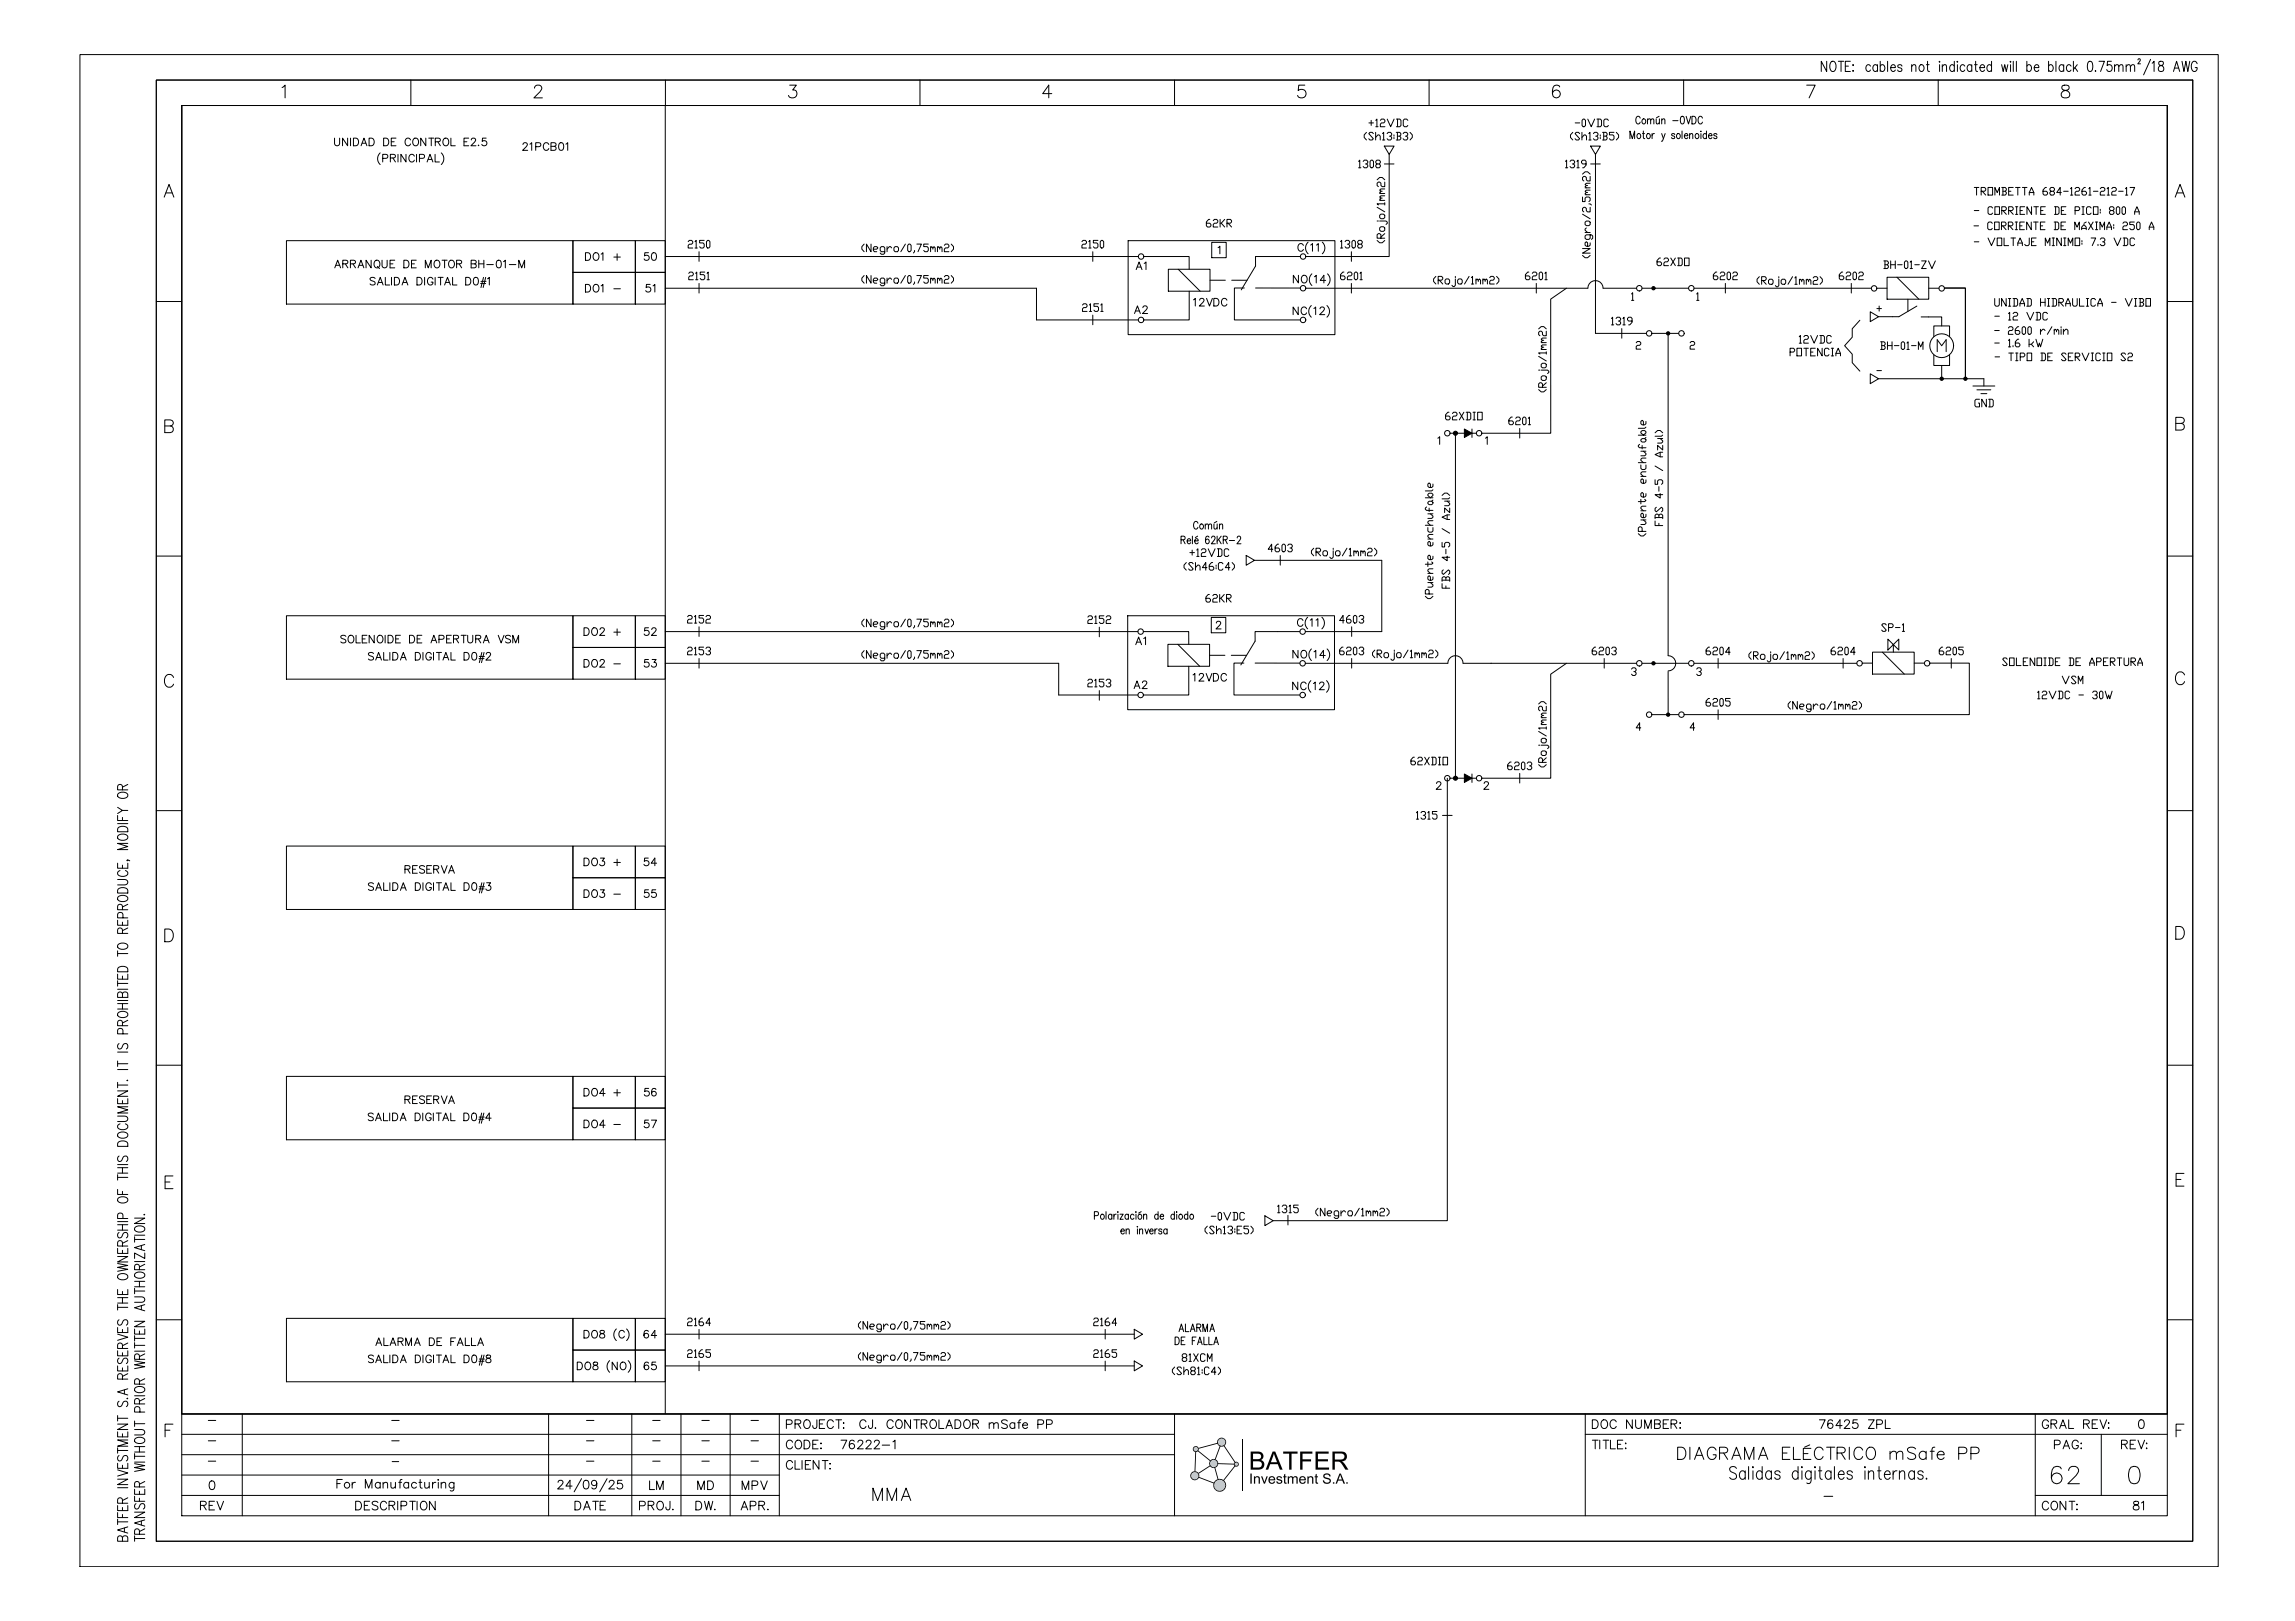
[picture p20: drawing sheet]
<svg xmlns="http://www.w3.org/2000/svg" width="841mm" height="594mm" viewBox="0 0 841 594" stroke-linecap="round" stroke-linejoin="round" font-family="sans-serif">
<!-- layer: 03 -->
<g fill="none" stroke="#000" stroke-width=".37">
<path d="M104.9 88.2h105v23.2h-105zM209.9 88.2h22.9v11.6h-22.9zM209.9 99.8h22.9v11.6h-22.9zM232.8 88.2h10.9v11.6h-10.9zM232.8 99.8h10.9v11.6h-10.9zM413.3 88.2h75.8v34.4h-75.8zM618.6 105.6h-17M687.6 105.6h3.8M691.4 101.6h15.2v8h-15.2zM695 101.6l8 8M699 109.6v4.5M702.3 112.1l-6.6 3.9h-2.3"/>
<path d="M703.8 116.1h2.8M706.6 105.6h3.8M611.1 122.1v118.1a2.8 2.8 0 0 1 2.8 2.8 2.8 2.8 0 0 1-2.8 2.8M615 122.1h-9.8M708.5 123.3v-3.9h5.7v3.9M708.5 130v3.9h5.7v-3.9M709.7 128.8v-4.3l1.7 2.2 1.6-2.2v4.3M726.8 138.8v2.6M533.2 158.7v126.4M536.5 157.2l2.8 1.5-2.8 1.6zM539.3 157.2v3.1M722.8 141.4h8"/>
<path d="M724.3 142.8h5.1M725.7 144.2h2.2M104.9 225.6h105v23.2h-105zM209.9 225.6h22.9v11.6h-22.9zM209.9 237.2h22.9v11.6h-22.9zM232.8 225.6h10.9v11.6h-10.9zM232.8 237.2h10.9v11.6h-10.9zM413.1 225.6h75.8v34.4h-75.8zM691.7 234.1l4 4v-4l-4 4zM611.1 246l.1 15.8M618.6 243h-17M615 261.8h-9.8"/>
<path d="M536.5 283.6l2.8 1.5-2.8 1.6zM539.3 283.6v3.1M104.9 310h105v23.2h-105zM209.9 310h22.9v11.6h-22.9zM232.8 310h10.9v11.6h-10.9zM209.9 321.6h22.9v11.6h-22.9zM232.8 321.6h10.9v11.6h-10.9zM104.9 394.3h105v23.3h-105zM209.9 394.3h22.9v11.7h-22.9zM232.8 394.3h10.9v11.7h-10.9zM209.9 406h22.9v11.6h-22.9zM232.8 406h10.9v11.6h-10.9z"/>
<path d="M104.9 483h105v23.2h-105zM209.9 483h22.9v11.6h-22.9zM209.9 494.6h22.9v11.6h-22.9zM232.8 483h10.9v11.6h-10.9zM232.8 494.6h10.9v11.6h-10.9z"/>
<circle cx="600.6" cy="105.6" r="1.02"/>
<circle cx="605.8" cy="105.6" r=".61"/>
<circle cx="619.6" cy="105.6" r="1.02"/>
<circle cx="686.6" cy="105.7" r="1.02"/>
<circle cx="711.4" cy="105.7" r="1.02"/>
<circle cx="604.2" cy="122.1" r="1.02"/>
<circle cx="611.1" cy="122.1" r=".61"/>
<circle cx="616" cy="122.1" r="1.02"/>
<circle cx="711.4" cy="126.7" r="4.4"/>
<circle cx="600.6" cy="243" r="1.02"/>
<circle cx="605.8" cy="243" r=".61"/>
<circle cx="619.6" cy="243" r="1.02"/>
<circle cx="681.3" cy="243" r="1.02"/>
<circle cx="706" cy="243" r="1.02"/>
<circle cx="604.2" cy="261.8" r="1.02"/>
<circle cx="611.1" cy="261.8" r=".61"/>
<circle cx="616" cy="261.8" r="1.02"/>
</g>
<!-- layer: _TEXTO -->
<g fill="none" stroke="#000" stroke-width=".37">
<path d="M122.6 50.6v2a.94 .94 0 0 0 .9 .8 .94 .94 0 0 0 .9-.8v-2M127.4 50.6v2.8l-1.9-2.8v2.8M128.4 50.6v2.8M129.5 50.6h.9a1.49 1.49 0 0 1 1 1.4 1.49 1.49 0 0 1-1 1.4h-.9zM132.3 53.4l1.1-2.8 1 2.8M132.7 52.5h1.3M135.2 50.6h1a1.49 1.49 0 0 1 .9 1.4 1.49 1.49 0 0 1-.9 1.4h-1zM139.3 56a2.88 2.88 0 0 0 0 4.3M140.2 58h1.2a.73 .73 0 0 0 .7-.7 .73 .73 0 0 0-.7-.8h-1.2v2.8M140.5 50.6h1a1.49 1.49 0 0 1 1 1.4 1.49 1.49 0 0 1-1 1.4h-1zM143 57.9l1.6-.2 .3-.4-.2-.5-1.7-.3v2.8M143.3 51.9h1.1"/>
<path d="M143.9 57.9l1 1.4M145.1 50.6h-1.8v2.8h1.8M145.8 56.5v2.8M148.7 56.5v2.8l-1.8-2.8v2.8M150.4 51.3a1.03 1.03 0 0 0-1.2-.7 1.03 1.03 0 0 0-.8 1.1v.6a1.03 1.03 0 0 0 .8 1.1 1.03 1.03 0 0 0 1.2-.7M151.7 50.7a1.31 1.31 0 0 1 1.7 1.3 1.31 1.31 0 0 1-1.7 1.3l-.5-1v-.6zM151.8 57.2a1.03 1.03 0 0 0-1.2-.7 1.03 1.03 0 0 0-.8 1.1v.7a1.03 1.03 0 0 0 .8 1 1.03 1.03 0 0 0 1.2-.6M152.6 56.5v2.8M153.7 58h1.2a.73 .73 0 0 0 .7-.7 .73 .73 0 0 0-.7-.8h-1.2v2.8M156 50.6v2.8l-1.9-2.8v2.8M156.5 59.3l1-2.8 1.1 2.8M156.9 58.4h1.3"/>
<path d="M157.1 50.6h1.8M158 50.6v2.8M159.4 56.5v2.8h1.6M159.5 51.9l1.6-.1 .2-.4-.1-.5-1.7-.3v2.8M160.4 51.9l.9 1.5M161.7 56a2.88 2.88 0 0 1 0 4.3M162.5 51a1.03 1.03 0 0 1 1.2-.4 1.03 1.03 0 0 1 .7 1.1v.6a1.07 1.07 0 0 1-1.1 1.1 1.07 1.07 0 0 1-1-1.1zM165.2 50.6v2.8h1.6M170 51.9h1.1M171.7 50.6h-1.7v2.8h1.7M172.7 51.3l.5-.7h.5l.6 .5-.4 1-1.4 1.3h1.9M175.3 53.1l-.1 .2h.3"/>
<path d="M178.1 50.6h-1.3l-.1 1.2a.99 .99 0 0 1 1.4 0 .99 .99 0 0 1-.1 1.5 .99 .99 0 0 1-1.5-.4M191.6 52.9l.5-.6 .8 .1 .3 .4-.4 .9-1.3 1.4h1.8M194.1 52.8l.7-.5v2.8M196.3 53.7h1.2a.73 .73 0 0 0 .7-.7 .73 .73 0 0 0-.7-.7h-1.2v2.8M201.1 52.9a1.03 1.03 0 0 0-1.2-.6 1.03 1.03 0 0 0-.8 1v.7a1.03 1.03 0 0 0 .8 1.1 1.03 1.03 0 0 0 1.2-.7M201.9 53.6h1.2a.73 .73 0 0 1 .7 .7 .73 .73 0 0 1-.7 .8h-1.2v-2.8l1.7 .2 .1 .6-.6 .5M205.1 52.4a.91 .91 0 0 1 1.3 .4l.1 .7a1.2 1.2 0 0 1-1 1.6 1.79 1.79 0 0 1-.4-2.7zM207.3 52.8l.7-.5v2.8M500.6 48.5l-.8 .9v1l.8 .9M501.5 45h1.7M502.4 44.1v1.9M503.1 49l-.4-.5h-.8l-.4 .5 1.6 1.8-.4 .5h-.8l-.4-.5"/>
<path d="M504 50.4l.8-1h.4l.5 .5v1.4M504 48.5v2.8M504 44.1l.5-.5v2.8M504 46.4h.9M505.7 44.1l.4-.5h.9l.4 .5v.5l-.4 .4h-.9l-.4 .5v.9h1.7M506.5 49l.4-.5v2.8M506.5 51.3h.8M508.2 49l.4-.5h.8l.5 .5v.4l-.5 .5h-.4M508.2 43.6l1.3 2.8 1.2-2.8M509.4 49.9l.5 .5v.4l-.5 .5h-.8l-.4-.5M510.7 49.4v.5M510.7 50.4v.4"/>
<path d="M511.5 48.5h1.3l.4 .5v.4l-.4 .5M511.6 43.6h1.2l.5 .5v1.9l-.5 .4h-1.2M512 49.9h.8l.4 .5v.4l-.4 .5h-1.3M512 48.5v2.8M512 43.6v2.8M514.1 49l.4-.5h.8l.4 .5v.4l-.4 .5h-.4M515.3 49.9l.4 .5v.4l-.4 .5h-.8l-.4-.5M515.8 44.1l-.4-.5h-.9l-.4 .5v1.9l.4 .4h.9l.4-.4M516.6 48.5l.8 .9v1l-.8 .9M576.2 48.5l-.8 .9v1l.8 .9M577.1 45h1.7M578.7 49l-.4-.5h-.8l-.5 .5 1.7 1.8-.4 .5h-.8l-.5-.5"/>
<path d="M579.6 50.4l.8-1h.4l.4 .5v1.4M579.6 48.5v2.8M580 43.6h.5l.4 .5v1.9l-.4 .4h-.5l-.4-.4v-1.9zM581.7 43.6l1.3 2.8 1.2-2.8M582.1 49l.4-.5v2.8M582.1 51.3h.8M583.8 49l.4-.5h.8l.4 .5v.4l-.4 .5h-.4M585 49.9l.4 .5v.4l-.4 .5h-.8l-.4-.5M585.1 43.6h1.2l.4 .5v1.9l-.4 .4h-1.2M585.5 43.6v2.8M586.3 49.4v.5M586.3 50.4v.4"/>
<path d="M587.1 48.5h1.3l.4 .5v.4l-.4 .5M587.5 49.9h.9l.4 .5v.4l-.4 .5h-1.3M587.5 48.5v2.8M589.3 44.1l-.5-.5h-.8l-.4 .5v1.9l.4 .4h.8l.5-.4M591.3 48.5h-1.7v.9h1.3l.4 .5v.9l-.4 .5h-.8l-.5-.5M592.2 48.5l.8 .9v1l-.8 .9M597.2 50.8v-2.8l.8 2.8 .9-2.8v2.8M600.9 43.3a.83 .83 0 0 0-1-.7 .83 .83 0 0 0-.6 1.1v.6a.83 .83 0 0 0 .6 1.1 .83 .83 0 0 0 1-.7M601.7 48.9h.8M602.1 48v2.3l.1 .4 .4 .1M603.6 44.1l.5-.6 .5 .2 .1 1.7M603.6 43.5v1.9"/>
<path d="M604.7 44.1l.6-.6 .5 .2 .1 1.7M605.3 48.9v1.9M606.1 48.9l-.5 .2-.3 .6M606.8 43.5l.1 1.8 .5 .1 .5-.5M607.8 42.6l-.9 .5M607.9 43.5v1.9M608.8 48.9l.6 1.9M608.8 44.1l.5-.6 .6 .2 .1 1.7M608.8 43.5v1.9M610.1 48.9l-1 2.7-.4 .1M612.8 44.2h2M613.6 49.3a.62 .62 0 0 0-.6-.4 .62 .62 0 0 0-.6 .4l1.1 .7 .1 .4a.62 .62 0 0 1-.6 .4 .62 .62 0 0 1-.6-.4"/>
<path d="M615.9 42.7l.6-.1a1.83 1.83 0 0 1 0 2.8h-.2a2.07 2.07 0 0 1-.4-2.7zM616.2 48v2.8M617.1 49.7h1.3l-.2-.6a.84 .84 0 0 0-1.1 .8 .84 .84 0 0 0 1.1 .8l.2-.3M617.7 42.6l.9 2.8 .9-2.8M619 49.5l.5-.6 .6 .2 .1 1.7M619 48.9v1.9M619.9 42.6a1.5 1.5 0 0 1 1.5 .9 1.5 1.5 0 0 1-.5 1.8l-1 .1zM623.2 48v.3zM623.2 48.9v1.9M623.7 43.3a.83 .83 0 0 0-1-.7 .83 .83 0 0 0-.6 1.1v.6a.83 .83 0 0 0 .6 1.1 .83 .83 0 0 0 1-.7M625.2 49.3l-.2-.2a.84 .84 0 0 0-1.1 .8 .84 .84 0 0 0 1.1 .8l.2-.3M625.2 48v2.8"/>
<path d="M625.9 49.7h1.3l-.2-.6a.84 .84 0 0 0-1.1 .8 .84 .84 0 0 0 1.1 .8l.2-.3M629 49.3a.62 .62 0 0 0-.6-.4 .62 .62 0 0 0-.5 .4l1 .7 .1 .4a.62 .62 0 0 1-.6 .4 .62 .62 0 0 1-.5-.4M723.3 77.1h1.7M723.3 68.7h1.7M724.1 68.7v2.8M725.8 70.1h1.3l.4-.5v-.5l-.4-.4h-1.3v2.8M726.2 70.1l1.3 1.4M728.3 68.7h1.7v2.8h-1.7zM730 76.2l-.4-.5h-.8l-.5 .5v1.9l.5 .4h.8l.4-.4M730.9 75.7h1.6v2.8h-1.6zM730.9 71.5v-2.8l.8 1.8 .8-1.8v2.8M733.4 77.1h1.2l.5-.4v-.5l-.5-.5h-1.2v2.8"/>
<path d="M733.4 68.7h1.2l.5 .4v.5l-.5 .5M733.8 77.1l1.3 1.4M733.8 70.1h.8l.5 .4v.5l-.5 .5h-1.2M733.8 68.7v2.8M735.9 77.1h1.3l.4-.4v-.5l-.4-.5h-1.3v2.8M735.9 70.1h.8M736.3 77.1l1.3 1.4M737.6 68.7h-1.7v2.8h1.7M738.4 75.7h.9M738.4 78.5h.9M738.4 68.7h1.7M738.8 75.7v2.8"/>
<path d="M739.3 68.7v2.8M740.1 77.1h.8M740.9 68.7h1.7M741.8 75.7h-1.7v2.8h1.7M741.8 68.7v2.8M743.5 71.5v-1l.8-1.8 .8 1.8v1M743.5 70.5h1.6M744.3 75.7v2.8l-1.7-2.8v2.8M745.1 75.7h1.7M746 75.7v2.8M747.6 77.1h.9M749.3 75.7h-1.7v2.8h1.7"/>
<path d="M749.7 68.7h-.4l-.8 .9v1.4l.4 .5h.8l.5-.5v-.5l-.5-.4h-1.2M751.4 70.1l-.4-.5v-.5l.4-.4h.9l.4 .4v.5l-.4 .5h-.9l-.4 .4v.5l.4 .5h.9l.4-.5v-.5l-.4-.4M752.7 75.7h1.2l.5 .5v1.9l-.5 .4h-1.2M753.1 75.7v2.8M755.2 77.1h.8M755.2 70.5h-1.7l1.3-1.8v2.8M756 70.1h1.7M756.9 75.7h-1.7v2.8h1.7M758.6 69.1l.4-.4v2.8M758.6 71.5h.8M760.2 77.1h1.3l.4-.4v-.5l-.4-.5h-1.3v2.8M760.2 69.1l.5-.4h.8l.4 .4v.5l-.4 .5h-.8l-.5 .4v1h1.7"/>
<path d="M762.8 75.7h.8M762.8 78.5h.8M763.2 75.7v2.8M764 68.7h-.4l-.8 .9v1.4l.4 .5h.8l.4-.5v-.5l-.4-.4h-1.2M765.3 69.1l.4-.4v2.8M765.3 71.5h.8M766.1 76.2l-.4-.5h-.8l-.5 .5v1.9l.5 .4h.8l.4-.4M767 75.7h1.6v2.8h-1.6zM767 70.1h1.6M769.5 76.7v.4M769.5 77.6v.5M769.5 69.1l.4-.4h.8l.4 .4v.5l-.4 .5h-.8l-.4 .4v1h1.6"/>
<path d="M772 69.1l.4-.4v2.8M772 71.5h.8M773.2 77.1l-.4-.4v-.5l.4-.5h.9l.4 .5v.5l-.4 .4h-.9l-.4 .5v.5l.4 .4h.9l.4-.4v-.5l-.4-.5M773.7 69.1l.4-.4h.8l.4 .4v.5l-.4 .5h-.8l-.4 .4v1h1.6M775.8 75.7h.4l.4 .5v1.9l-.4 .4h-.4l-.5-.4v-1.9zM776.2 70.1h1.7M777.9 75.7h.4l.4 .5v1.9l-.4 .4h-.4l-.5-.4v-1.9zM778.7 69.1l.4-.4v2.8M778.7 71.5h.8M780.4 68.7h1.7l-1.3 2.8M782.1 78.5v-.9l.8-1.9 .8 1.9v.9M782.1 77.6h1.6"/>
<path d="M122.6 98.1l1.1-2.8 1.1 2.8M123 97.2h1.4M125.6 96.7l1.6-.2 .2-.4-.1-.5-1.7-.3v2.8M126.5 96.7l.9 1.4M128.4 96.7l1.6-.2 .2-.4-.1-.5-1.7-.3v2.8M129.3 96.7l.9 1.4M131.2 98.1l1-2.8 1.1 2.8M131.6 97.2h1.3M136 95.3v2.8l-1.9-2.8v2.8M137.6 95.5a1.31 1.31 0 0 1 1.6 1.2 1.31 1.31 0 0 1-1.6 1.3l-.6-.9v-.7zM138.2 97.6l.8 .8M140 95.3v2a.94 .94 0 0 0 .9 .8 .94 .94 0 0 0 .9-.8v-2"/>
<path d="M142.9 96.7h1.1M144.6 95.3h-1.7v2.8h1.7M148 95.3h.9a1.49 1.49 0 0 1 1 1.4 1.49 1.49 0 0 1-1 1.4h-.9zM150.8 96.7h1M152.5 95.3h-1.7v2.8h1.7M155.8 98.1v-2.8l1.1 2.8 1.1-2.8v2.8M159.6 95.5a1.31 1.31 0 0 1 1.6 1.2 1.31 1.31 0 0 1-1.6 1.3l-.6-.9 .2-1.1zM162 95.3h1.8M162.9 95.3v2.8M164.6 95.7a1.03 1.03 0 0 1 1.2-.3 1.03 1.03 0 0 1 .7 1v.7a1.07 1.07 0 0 1-1.1 1.1 1.07 1.07 0 0 1-1.1-1.1zM167.3 96.7l1.6-.2 .2-.4-.1-.5-1.7-.3v2.8M168.2 96.7l.9 1.4"/>
<path d="M172.6 96.7h1.2a.73 .73 0 0 1 .7 .7 .73 .73 0 0 1-.7 .7h-1.2v-2.8l1.7 .3 .2 .5-.7 .6M175.4 96.7h1.9M175.4 95.3v2.8M177.3 95.3v2.8M178.3 96.9h2.4M182.2 95.5a.91 .91 0 0 1 1.3 .4l.2 .6a1.2 1.2 0 0 1-1.1 1.6 1.79 1.79 0 0 1-.4-2.6zM184.5 95.9l.6-.6v2.8M186.6 96.9h2.4M190.1 98.1v-2.8l1 2.8 1.1-2.8v2.8M214.5 92.6h.9a1.49 1.49 0 0 1 1 1.4 1.49 1.49 0 0 1-1 1.4h-.9zM217.6 93a1.03 1.03 0 0 1 1.1-.4 1.03 1.03 0 0 1 .7 1v.7a1.07 1.07 0 0 1-1 1.1 1.07 1.07 0 0 1-1.1-1.1zM220.2 93.1l.7-.5v2.8"/>
<path d="M224.9 94.2h2.4M226.1 93v2.4M237.6 92.6h-1.3l-.2 1.2a.99 .99 0 0 1 1.5 0 .99 .99 0 0 1-.2 1.4 .99 .99 0 0 1-1.4-.4M239 92.7a.91 .91 0 0 1 1.4 .4l.1 .7a1.2 1.2 0 0 1-1.1 1.6 1.79 1.79 0 0 1-.4-2.7zM416.3 98.8l1-2.8 1.1 2.8M416.7 97.8h1.3M419.2 96.5l.6-.5v2.8M443.2 80.4h-.4l-.8 .9v1.4l.4 .5h.8l.4-.5v-.5l-.4-.4h-1.2M444.5 80.8l.4-.4h.8l.5 .4v.5l-.5 .5h-.8l-.4 .4v1h1.7M446.3 90.7l.6-.5v2.8M447 80.4v2.8M447.4 81.8l1.3 1.4"/>
<path d="M448.7 80.4l-1.3 1.4h-.4M449.5 81.8h1.3l.4-.5v-.5l-.4-.4h-1.3v2.8M449.9 81.8l1.3 1.4M477.5 89.9a1.03 1.03 0 0 0-1.2-.7 1.03 1.03 0 0 0-.8 1.1v.7a1.03 1.03 0 0 0 .8 1 1.03 1.03 0 0 0 1.2-.6M479.2 88.7a2.88 2.88 0 0 0 0 4.3M480.2 89.8l.6-.6v2.8M482.3 89.8l.7-.6v2.8M484.4 88.7a2.88 2.88 0 0 1 0 4.3M608.3 94.5h-.4l-.8 1v1.4l.4 .4h.8l.5-.4v-.5l-.5-.5h-1.2M609.6 95l.4-.5h.9l.4 .5v.5l-.4 .4h-.9l-.4 .5v.9h1.7M612.1 94.5l1.7 2.8M613.8 94.5l-1.7 2.8"/>
<path d="M614.6 94.5h1.3l.4 .5v1.9l-.4 .4h-1.3M615 94.5v2.8M617.1 94.5h1.7v2.8h-1.7zM690.2 95.6h1.2l.4 .5v.4l-.4 .5M690.6 97h.8l.4 .5v.4l-.4 .5h-1.2M690.6 95.6v2.8M692.7 95.6v2.8M692.7 97h1.7M694.4 95.6v2.8M695.2 97h1.7M698.1 95.6h.5l.4 .5v1.8l-.4 .5h-.5l-.4-.5v-1.8zM699.8 96.1l.4-.5v2.8"/>
<path d="M699.8 98.4h.9M701.5 97h1.7M704 95.6h1.7l-1.7 2.8h1.7M706.5 95.6l1.3 2.8 1.3-2.8M723.2 82.7h1.7M723.3 88.6h1.7M728.3 87.2l1.3 2.8 1.3-2.8M729.9 81.8l-.4-.5h-.8l-.5 .5v1.9l.5 .4h.8l.4-.4M730.7 81.3h1.7v2.8h-1.7zM731.7 87.2h1.7v2.8h-1.7zM733.3 82.7h1.2l.4-.4v-.5l-.4-.5h-1.2v2.8M733.7 82.7l1.2 1.4"/>
<path d="M734.2 87.2v2.8h1.7M735.8 82.7h1.2l.5-.4v-.5l-.5-.5h-1.2v2.8M736.2 82.7l1.3 1.4M736.7 87.2h1.7M737.6 87.2v2.8M738.3 81.3h.8M738.3 84.1h.8M738.7 81.3v2.8M739.3 90v-.9l.8-1.9 .8 1.9v.9M739.3 89.1h1.6M740 82.7h.8M741.7 81.3h-1.7v2.8h1.7"/>
<path d="M743.4 87.2v2.3l-.4 .5h-.8l-.4-.5M744.2 81.3v2.8l-1.7-2.8v2.8M744.3 88.6h.8M745 81.3h1.7M745.9 81.3v2.8M746 87.2h-1.7v2.8h1.7M747.5 82.7h.9M749.2 81.3h-1.7v2.8h1.7M749.3 90v-2.8l.9 1.9 .8-1.9v2.8M751.8 87.2h.9M751.8 90h.9M752.3 87.2v2.8"/>
<path d="M752.6 81.3h1.2l.5 .5v1.9l-.5 .4h-1.2M753 81.3v2.8M755.1 82.7h.8M755.2 87.2v2.8l-1.7-2.8v2.8M756 87.2h.9M756 90h.9M756.5 87.2v2.8M756.8 81.3h-1.7v2.8h1.7M757.7 90v-2.8l.9 1.9 .8-1.9v2.8M760.1 84.1v-2.8l.9 1.9 .8-1.9v2.8M760.2 87.2h1.7v2.8h-1.7zM762.6 84.1v-.9l.9-.9 .8 .9v.9"/>
<path d="M762.6 83.7h1.7M762.8 88.1v.5M762.8 89.1v.4M764.3 81.3l-.8 .5M765.2 81.3l1.6 2.8M766.1 87.2h1.7l-1.3 2.8M766.8 81.3l-1.6 2.8M767.7 81.3h.8M767.7 84.1h.8M768.1 81.3v2.8M768.6 89.5v.5M769.4 84.1v-2.8l.8 1.9 .8-1.9v2.8"/>
<path d="M769.5 87.7l.4-.5h.8l.4 .5v.4l-.4 .5h-.4M770.7 88.6l.4 .5v.4l-.4 .5h-.8l-.4-.5M771.9 84.1v-.9l.8-1.9 .9 1.9v.9M771.9 83.2h1.7M774.4 82.3v.4M774.4 83.2v.5M774.5 87.2l1.3 2.8 1.2-2.8M777.8 81.8l.4-.5h.8l.4 .5v.5l-.4 .4h-.8l-.4 .5v.9h1.6M777.9 87.2h1.2l.4 .5v1.8l-.4 .5h-1.2M778.3 87.2v2.8M781.9 81.3h-1.6v1h1.2l.4 .4v1l-.4 .4h-.8l-.4-.4M782.1 87.7l-.5-.5h-.8l-.4 .5v1.8l.4 .5h.8l.5-.5"/>
<path d="M783.2 81.3h.4l.4 .5v1.9l-.4 .4h-.4l-.4-.4v-1.9zM787.4 84.1v-.9l.8-1.9 .9 1.9v.9M787.4 83.2h1.7M137.4 102a1.05 1.05 0 0 0-1-.4 1.05 1.05 0 0 0-.8 .7l.2 .4 1.4 .5 .2 .8a1.23 1.23 0 0 1-1.8 0M138.2 104.4l1.1-2.8 1.1 2.8M138.6 103.5h1.4M141.2 101.6v2.8h1.6M143.4 101.6v2.8M144.5 101.6h.9a1.49 1.49 0 0 1 1 1.4 1.49 1.49 0 0 1-1 1.4h-.9zM147.3 104.4l1.1-2.8 1 2.8M147.7 103.5h1.3M152.8 101.6h.9a1.49 1.49 0 0 1 1 1.4 1.49 1.49 0 0 1-1 1.4h-.9z"/>
<path d="M155.6 101.6v2.8M158.6 102.3a1.03 1.03 0 0 0-1.2-.7 1.03 1.03 0 0 0-.8 1.1v.6a1 1 0 0 0 1 1.1 1 1 0 0 0 1-1.1h-.6M159.4 101.6v2.8M160.5 101.6h1.9M161.4 101.6v2.8M162.9 104.4l1-2.8 1.1 2.8M163.3 103.5h1.3M165.8 101.6v2.8h1.6M170.6 101.6h.9a1.49 1.49 0 0 1 1 1.4 1.49 1.49 0 0 1-1 1.4h-.9zM173.8 101.7a.91 .91 0 0 1 1.3 .4l.2 .7a1.2 1.2 0 0 1-1.1 1.6 1.79 1.79 0 0 1-.4-2.7zM176.1 103.9h1.8M176.2 103.1h1.9"/>
<path d="M177.1 101.6l-.9 3.7M177.9 101.6l-.9 3.7M178.6 102.1l.7-.5v2.8M214.5 104.2h.9a1.49 1.49 0 0 1 1 1.4 1.49 1.49 0 0 1-1 1.4h-.9zM217.6 104.6a1.03 1.03 0 0 1 1.1-.4 1.03 1.03 0 0 1 .7 1.1v.6a1.07 1.07 0 0 1-1 1.1 1.07 1.07 0 0 1-1.1-1.1zM220.2 104.7l.7-.5v2.8M224.9 105.8h2.4M238.2 104.2h-1.3l-.2 1.2a.99 .99 0 0 1 1.5 0 .99 .99 0 0 1-.2 1.5 .99 .99 0 0 1-1.4-.4M239.2 104.7l.7-.5v2.8M415.7 114.9l1-2.8 1.1 2.8M416.1 113.9h1.3M418.7 112.7l.5-.6 .8 .1 .3 .4-.4 .9-1.3 1.4h1.8"/>
<path d="M437.2 109.8l.7-.5v2.8M439.5 110l.5-.7 .8 .1 .3 .4-.4 1-1.3 1.3h1.8M442 109.3l1.1 2.8 1.1-2.8M444.7 109.3h.9a1.49 1.49 0 0 1 1 1.4 1.49 1.49 0 0 1-1 1.4h-.9zM449.5 110a1.03 1.03 0 0 0-1.2-.7 1.03 1.03 0 0 0-.8 1.1v.6a1.03 1.03 0 0 0 .8 1.1 1.03 1.03 0 0 0 1.2-.7M475.6 112.5v2.8l-1.8-2.8v2.8M475.7 100.9v2.8l-1.9-2.8v2.8M477 101.3a1.03 1.03 0 0 1 1.2-.4 1.03 1.03 0 0 1 .7 1v.7a1.07 1.07 0 0 1-1.1 1.1 1.07 1.07 0 0 1-1-1.1zM478.7 113.1a1.03 1.03 0 0 0-1.2-.6 1.03 1.03 0 0 0-.8 1v.7a1.03 1.03 0 0 0 .8 1.1 1.03 1.03 0 0 0 1.2-.7M480.4 111.9a2.88 2.88 0 0 0 0 4.3M480.6 100.3a2.88 2.88 0 0 0 0 4.3M481.3 113l.7-.5v2.8"/>
<path d="M481.6 101.4l.6-.5v2.8M483.6 113.1l.5-.6 .8 .1 .3 .4-.4 .9-1.3 1.4h1.8M485.7 102.7h-2l1.3-1.8v2.8M486.1 111.9a2.88 2.88 0 0 1 0 4.3M486.4 100.3a2.88 2.88 0 0 1 0 4.3M597.7 107.7l.5-.5v2.8M597.7 110h.9M621.6 107.7l.4-.5v2.8M621.6 110h.8M687.6 113h1.7M688.5 112.1v1.9M730.8 109.4v2.3l.4 .5h.9l.4-.5v-2.3"/>
<path d="M730.8 115.8h1.7M735 109.4v2.8l-1.7-2.8v2.8M735.8 109.4h.9M735.8 112.2h.9M735.8 114.9l.5-.5v2.8M735.8 117.2h.9M736.2 109.4v2.8M737.5 109.4h1.3l.4 .4v1.9l-.4 .5h-1.3M737.5 114.9l.4-.5h.9l.4 .5v.5l-.4 .4h-.9l-.4 .5v.9h1.7M737.9 109.4v2.8M739.6 119.7h-.4l-.9 .9v1.4l.4 .5h.9l.4-.5v-.4l-.4-.5h-1.3M740 112.2v-1l.9-1.8 .8 1.8v1"/>
<path d="M740 111.2h1.7M741.3 119.7h.4l.4 .5v1.8l-.4 .5h-.4l-.5-.5v-1.8zM742.5 109.4h1.3l.4 .4v1.9l-.4 .5h-1.3M742.6 114.4l1.2 2.8 1.3-2.8M743 109.4v2.8M743.4 119.7h.4l.4 .5v1.8l-.4 .5h-.4l-.5-.5v-1.8zM745.9 114.4h1.3l.4 .5v1.9l-.4 .4h-1.3M746.3 114.4v2.8M747.6 109.4v2.8M747.6 110.8h1.7M749.3 109.4v2.8M750.1 109.4h.8"/>
<path d="M750.1 112.2h.8M750.1 114.9l-.4-.5h-.8l-.5 .5v1.9l.5 .4h.8l.4-.4M750.5 109.4v2.8M751.8 119.7l-1.7 2.8M751.8 109.4h1.2l.5 .4v1.9l-.5 .5h-1.2M752.2 109.4v2.8M754.3 110.8h1.3l.4-.5v-.5l-.4-.4h-1.3v2.8M754.7 110.8l1.3 1.4M755.1 119.7v.5M756.8 112.2v-1l.9-1.8 .8 1.8v1M756.8 111.2h1.7M759.3 109.4v2.3l.5 .5h.8l.4-.5v-2.3"/>
<path d="M761.8 109.4v2.8h1.7M764.4 109.4h.8M764.4 112.2h.8M764.8 109.4v2.8M767.7 109.8l-.4-.4h-.8l-.5 .4v1.9l.5 .5h.8l.4-.5M768.6 112.2v-1l.8-1.8 .8 1.8v1M768.6 111.2h1.6M773.6 110.8h1.7M778.6 109.4l1.3 2.8 1.3-2.8M782 109.4h.8M782 112.2h.8M782.4 109.4v2.8"/>
<path d="M783.7 109.4h1.2l.4 .4v.5l-.4 .5M784.1 110.8h.8l.4 .4v.5l-.4 .5h-1.2M784.1 109.4v2.8M786.2 109.4h1.7v2.8h-1.7zM599.4 125.6l.5-.5h.8l.4 .5v.4l-.4 .5h-.8l-.5 .5v.9h1.7M619.2 125.6l.4-.5h.9l.4 .5v.4l-.4 .5h-.9l-.4 .5v.9h1.7M655.8 129h1.3l.4-.5v-.4l-.4-.5h-1.3v2.8M658.3 127.6h1.7v2.8h-1.7zM659.2 123.4l.4-.5v2.8M659.2 125.7h.8M660.9 123.4l.4-.5h.8l.4 .5v.5l-.4 .4h-.8l-.4 .5v.9h1.6M660.9 127.6h1.6"/>
<path d="M661.7 127.6v2.8M663.4 122.9l1.2 2.8 1.3-2.8M663.4 129h.8M665.1 127.6h-1.7v2.8h1.7M666.7 122.9h1.3l.4 .5v1.9l-.4 .4h-1.3M667.2 122.9v2.8M667.6 127.6v2.8l-1.7-2.8v2.8M670.1 128.1l-.4-.5h-.9l-.4 .5v1.8l.4 .5h.9l.4-.5M670.9 123.4l-.4-.5h-.8l-.4 .5v1.9l.4 .4h.8l.4-.4M670.9 127.6h.9M670.9 130.4h.9M671.3 127.6v2.8"/>
<path d="M672.6 130.4v-1l.8-1.8 .9 1.8v1M672.6 129.4h1.7M687.6 135.8h1.7M689 125.2h1.2l.5 .5v.5l-.5 .4M689.4 126.6h.8l.5 .5v.5l-.5 .4h-1.2M689.4 125.2v2.8M691.5 125.2v2.8M691.5 126.6h1.7M693.2 125.2v2.8M694 126.6h1.7M697 125.2h.4l.4 .5v1.9l-.4 .4h-.4l-.5-.4v-1.9zM698.6 125.7l.5-.5v2.8"/>
<path d="M698.6 128h.9M700.3 126.6h1.7M702.8 128v-2.8l.9 1.9 .8-1.9v2.8M730.8 121.1h1.7M730.8 125.7h1.7M730.9 130.7h1.7M735.8 120.2l.4-.5h.9l.4 .5v.4l-.4 .5h-.9l-.4 .5v.9h1.7M735.8 124.7l.4-.4v2.8M735.8 127.1h.9M735.9 129.3h1.7M736.8 129.3v2.8M737.5 126.6v.5"/>
<path d="M738.5 129.3h.8M738.5 132.1h.8M738.9 129.3v2.8M739.6 124.3h-.4l-.9 .9v1.4l.5 .5h.8l.4-.5v-.5l-.4-.4h-1.3M740.1 130.7h1.3l.4-.4v-.5l-.4-.5h-1.3v2.8M742.7 129.3h1.6v2.8h-1.6zM743.4 124.3v2.8M744.2 126.1l.9 1M745.1 125.2l-.9 .9h-.8M745.9 124.3l.8 2.8 .5-1.4 .4 1.4 .8-2.8M747.6 120.6v1.9M747.7 129.3h1.3l.4 .5v1.9l-.4 .4h-1.3"/>
<path d="M748.1 129.3v2.8M749.2 121.1l-.4-.5h-.4l-.8 1M750.2 130.7h.9M751.9 129.3h-1.7v2.8h1.7M752.6 121.1l.4-.5 .4 .5v.5M752.6 120.6v1.9M753.4 121.1l.5-.5 .4 .5v1.4M755.1 120.6v1.9M756 121.6l.8-1h.4l.4 .5v1.4M756 120.6v1.9M756.9 129.8l-.4-.5h-.8l-.4 .5 1.6 1.9-.4 .4h-.8l-.4-.4M757.8 130.7h.8"/>
<path d="M759.4 129.3h-1.6v2.8h1.6M760.3 130.7h1.2l.5-.4v-.5l-.5-.5h-1.2v2.8M760.7 130.7l1.3 1.4M762.8 129.3l1.3 2.8 1.2-2.8M766.2 129.3h.8M766.2 132.1h.8M766.6 129.3v2.8M769.5 129.8l-.4-.5h-.8l-.5 .5v1.9l.5 .4h.8l.4-.4M770.4 129.3h.8M770.4 132.1h.8M770.8 129.3v2.8M772 129.3h1.7v2.8h-1.7z"/>
<path d="M778.8 129.8l-.5-.5h-.8l-.4 .5 1.7 1.9-.5 .4h-.8l-.4-.4M779.6 129.8l.4-.5h.9l.4 .5v.5l-.4 .4h-.9l-.4 .5v.9h1.7M530.9 151h-.5l-.8 1v1.4l.4 .4h.9l.4-.4v-.5l-.4-.5h-1.3M532.1 151.5l.4-.5h.9l.4 .5v.5l-.4 .4h-.9l-.4 .5v.9h1.7M534.6 151l1.7 2.8M536.3 151l-1.7 2.8M537.2 151h1.2l.4 .5v1.9l-.4 .4h-1.2M537.6 151v2.8M539.7 151h.8M539.7 153.8h.8M540.1 151v2.8M541.4 151h1.6v2.8h-1.6z"/>
<path d="M725.2 146.3h-1.2l-.5 .4v1.9l.5 .5h1.2v-1.4h-.4M727.7 146.3v2.8l-1.6-2.8v2.8M728.6 146.3h1.2l.5 .4v1.9l-.5 .5h-1.2M729 146.3v2.8M526.8 160.5l.6-.5v2.8M544.2 160.5l.7-.5v2.8M432.7 197.8l1.3-.2 .2-.4-.2-.6-1.3-.2v2.8M433.4 197.8l.8 1.4M434.9 198.2h1.3l-.2-.7a.84 .84 0 0 0-1.1 .8 .84 .84 0 0 0 1.1 .8l.2-.3M436.9 196.4v2.8M437.7 198.2h1.3l-.2-.7a.84 .84 0 0 0-1.1 .8 .84 .84 0 0 0 1.1 .8l.2-.3M438.8 196.4l-.9 .6"/>
<path d="M438.9 191.7a.83 .83 0 0 0-1-.7 .83 .83 0 0 0-.6 1.1v.7a.83 .83 0 0 0 .6 1 .83 .83 0 0 0 1-.6M441.6 192.5l.5-.5 .5 .1 .1 1.7M441.6 192v1.8M442.7 192.5l.6-.5 .5 .1 .1 1.7M442.9 196.8l-.6-.4a1.66 1.66 0 0 0 .1 2.8 .8 .8 0 0 0 .7-1.1 .8 .8 0 0 0-1.3-.2l-.2 .4M443.9 197.1l.4-.7 .7 .2 .2 .4-.4 .9-1 1.3h1.5M444.8 192l.1 1.7 .5 .1 .5-.5M445.8 191l-.9 .6M445.9 196.4v2.8M445.9 192v1.8M446.4 197.6l1 1.6M446.8 192.5l.5-.5 .5 .1 .1 1.7"/>
<path d="M446.8 192v1.8M447.4 196.4l-1.5 1.9M448.1 197.8l1.3-.2 .2-.4-.2-.6-1.3-.2v2.8M448.9 197.8l.7 1.4M450.4 198h1.9M453.3 197.1l.4-.7h.4l.4 .6-.3 .9-1 1.3h1.5M434.6 206.1l-.8 .9v1l.8 .9M435.9 202.5h1.7M436.8 201.5v1.9M437.1 206.6l-.4-.5h-.8l-.4 .5 1.6 1.8-.4 .5h-.8l-.4-.5M438 208l.8-1h.4l.5 .5v1.4M438 206.1v2.8"/>
<path d="M438.4 201.5l.5-.4v2.8M438.4 203.9h.9M440.1 201.5l.4-.4h.9l.4 .4v.5l-.4 .5h-.9l-.4 .4v1h1.7M442.2 208h-1.7l1.3-1.9v2.8M442.6 201.1l1.3 2.8 1.3-2.8M443.1 217.8h-.4l-.9 .9v1.4l.4 .5h.9l.4-.5v-.4l-.4-.5h-1.3M444.3 206.1h-.4l-.9 .9v1.4l.4 .5h.9l.4-.5v-.4l-.4-.5h-1.3M444.3 218.3l.4-.5h.9l.4 .5v.4l-.4 .5h-.9l-.4 .5v.9h1.7M445.5 207v.5M445.5 208v.4M446 201.1h1.3l.4 .4v1.9l-.4 .5h-1.3M446.4 201.1v2.8"/>
<path d="M446.8 217.8v2.8M447.3 219.2l1.2 1.4M448.1 206.6l-.5-.5h-.8l-.4 .5v1.8l.4 .5h.8l.5-.5M448.5 217.8l-1.2 1.4h-.5M449.4 219.2h1.2l.4-.5v-.4l-.4-.5h-1.2v2.8M449.8 219.2l1.2 1.4M450.2 201.5l-.4-.4h-.9l-.4 .4v1.9l.4 .5h.9l.4-.5M450.6 208h-1.7l1.3-1.9v2.8M451.4 206.1l.9 .9v1l-.9 .9M126.7 233.1a1.05 1.05 0 0 0-1-.4 1.05 1.05 0 0 0-.9 .7l.3 .4 1.3 .5 .3 .8a1.23 1.23 0 0 1-1.9 0M127.8 233.1a1.03 1.03 0 0 1 1.2-.3 1.03 1.03 0 0 1 .6 1v.7a1.07 1.07 0 0 1-1 1.1 1.07 1.07 0 0 1-1.1-1.1zM130.4 232.7v2.8h1.6"/>
<path d="M132.7 234.1h1.1M134.4 232.7h-1.7v2.8h1.7M136.8 239.4a1.05 1.05 0 0 0-1-.4 1.05 1.05 0 0 0-.8 .7l.2 .4 1.4 .5 .2 .8a1.23 1.23 0 0 1-1.8 0M137.1 232.7v2.8l-1.9-2.8v2.8M138.4 233.1a1.03 1.03 0 0 1 1.2-.3 1.03 1.03 0 0 1 .7 1v.7a1.07 1.07 0 0 1-1.1 1.1 1.07 1.07 0 0 1-1-1.1zM140.6 239v2.8h1.6M141.1 232.7v2.8M142.2 232.7h.9a1.49 1.49 0 0 1 1 1.4 1.49 1.49 0 0 1-1 1.4h-.9zM142.8 239v2.8M143.9 239h.9a1.49 1.49 0 0 1 1 1.4 1.49 1.49 0 0 1-1 1.4h-.9zM145 234.1h1M146.7 232.7h-1.7v2.8h1.7"/>
<path d="M150 232.7h1a1.49 1.49 0 0 1 .9 1.4 1.49 1.49 0 0 1-.9 1.4h-1zM152.2 239h.9a1.49 1.49 0 0 1 1 1.4 1.49 1.49 0 0 1-1 1.4h-.9zM152.8 234.1h1.1M154.6 232.7h-1.8v2.8h1.8M155 239v2.8M157.9 235.5l1.1-2.8 1 2.8M158 239.7a1.03 1.03 0 0 0-1.2-.7 1.03 1.03 0 0 0-.8 1.1v.7a1 1 0 0 0 1 1 1 1 0 0 0 1-1h-.6M158.3 234.6h1.3M158.8 239v2.8M159.9 239h1.9M160.8 234.2h1.2a.73 .73 0 0 0 .7-.7 .73 .73 0 0 0-.7-.8h-1.2v2.8M160.8 239v2.8"/>
<path d="M163.6 234.1h1.1M165.2 239v2.8h1.6M165.3 232.7h-1.7v2.8h1.7M166.1 234.1l1.6-.2 .3-.4-.1-.5-1.8-.3v2.8M167.1 234.1l.9 1.4M168.9 232.7h1.9M169.9 232.7v2.8M170 239h.9a1.49 1.49 0 0 1 1 1.4 1.49 1.49 0 0 1-1 1.4h-.9zM171.3 232.7v2a.94 .94 0 0 0 1 .9 .94 .94 0 0 0 .9-.9v-2M173.2 239.2a.91 .91 0 0 1 1.3 .4l.2 .6a1.2 1.2 0 0 1-1.1 1.6 1.79 1.79 0 0 1-.4-2.6zM174.3 234.1l1.6-.2 .2-.4-.1-.5-1.7-.3v2.8M175.2 234.1l.9 1.4"/>
<path d="M176.5 239l-.9 3.8M177.1 235.5l1-2.8 1.1 2.8M177.3 239l-.9 3.8M177.5 234.6h1.3M178.1 239.7l.6-.7 .8 .2 .2 .4-.4 .9-1.3 1.3h1.9M182.5 232.7l1.1 2.8 1.1-2.8M187.1 233.1a1.05 1.05 0 0 0-1.1-.4 1.05 1.05 0 0 0-.8 .7l.3 .4 1.3 .5 .3 .8a1.23 1.23 0 0 1-1.9 0M187.9 235.5v-2.8l1 2.8 1.1-2.8v2.8M214 230h.9a1.49 1.49 0 0 1 1 1.4 1.49 1.49 0 0 1-1 1.4h-.9zM217 230.4a1.03 1.03 0 0 1 1.2-.4 1.03 1.03 0 0 1 .7 1.1v.6a1.07 1.07 0 0 1-1.1 1.1 1.07 1.07 0 0 1-1-1.1zM219.8 230.7l.6-.7 .8 .1 .2 .4-.4 1-1.3 1.3h1.9M224.9 231.6h2.4"/>
<path d="M226.1 230.4v2.4M237.6 230h-1.3l-.2 1.2a.99 .99 0 0 1 1.5 0 .99 .99 0 0 1-.2 1.4 .99 .99 0 0 1-1.4-.3M238.8 230.7l.5-.7 .8 .1 .3 .4-.4 1-1.4 1.3h1.9M416.1 236.2l1.1-2.8 1 2.8M416.5 235.3h1.3M419 233.9l.7-.5v2.8M445.6 228.3l.6-.7h.5l.5 .5-.4 1-1.3 1.3h1.9M475.5 238.3v2.8l-1.8-2.8v2.8M476.9 238.7a1.03 1.03 0 0 1 1.2-.4 1.03 1.03 0 0 1 .6 1v.7a1.07 1.07 0 0 1-1 1.1 1.07 1.07 0 0 1-1.1-1.1zM477.4 227.3a1.03 1.03 0 0 0-1.2-.7 1.03 1.03 0 0 0-.8 1.1v.7a1.03 1.03 0 0 0 .8 1.1 1.03 1.03 0 0 0 1.2-.7M479.1 226.1a2.88 2.88 0 0 0 0 4.3M480 227.2l.7-.5v2.8"/>
<path d="M480.5 237.7a2.88 2.88 0 0 0 0 4.3M481.4 238.8l.7-.5v2.8M482.2 227.2l.6-.5v2.8M484.3 226.1a2.88 2.88 0 0 1 0 4.3M486.2 237.7a2.88 2.88 0 0 1 0 4.3M691.1 229l-.5-.5h-.8l-.4 .5 1.7 1.8-.5 .5h-.8l-.4-.5M691.9 229.9h1.3l.4-.5v-.4l-.4-.5h-1.3v2.8M694.4 229.9h1.7M696.9 229l.5-.5v2.8M696.9 231.3h.9M137.6 241.8l1.1-2.8 1.1 2.8M138 240.9h1.4"/>
<path d="M146.7 241.8l1.1-2.8 1 2.8M147.1 240.9h1.3M162.3 241.8l1-2.8 1.1 2.8M162.7 240.9h1.3M175.5 241.3h1.8M175.6 240.5h1.9M214 241.6h.9a1.49 1.49 0 0 1 1 1.4 1.49 1.49 0 0 1-1 1.4h-.9zM217 242a1.03 1.03 0 0 1 1.2-.4 1.03 1.03 0 0 1 .7 1.1v.6a1.07 1.07 0 0 1-1.1 1.1 1.07 1.07 0 0 1-1-1.1zM219.8 242.3l.6-.7 .8 .1 .2 .4-.4 1-1.3 1.3h1.9M224.9 243.2h2.4M237.6 241.6h-1.3l-.2 1.2a.99 .99 0 0 1 1.5 0 .99 .99 0 0 1-.2 1.5 .99 .99 0 0 1-1.4-.4M238.9 241.6h1.5l-.8 1.1a.93 .93 0 0 1 .7 1.5 .93 .93 0 0 1-1.7-.3"/>
<path d="M415.5 252.3l1.1-2.8 1 2.8M415.9 251.3h1.3M418.6 250.1l.5-.6h.5l.6 .5-.4 .9-1.4 1.4h1.9M437.1 247.3l.7-.6v2.8M439.4 247.4l.5-.7 .8 .2 .3 .4-.4 .9-1.4 1.3h1.9M441.9 246.7l1 2.8 1.1-2.8M444.5 246.7h1a1.49 1.49 0 0 1 1 1.4 1.49 1.49 0 0 1-1 1.4h-1zM449.3 247.4a1.03 1.03 0 0 0-1.1-.7 1.03 1.03 0 0 0-.9 1.1v.7a1.03 1.03 0 0 0 .9 1 1.03 1.03 0 0 0 1.1-.6M475.5 249.9v2.8l-1.9-2.8v2.8M478.5 250.6a1.03 1.03 0 0 0-1.1-.7 1.03 1.03 0 0 0-.9 1.1v.6a1.03 1.03 0 0 0 .9 1.1 1.03 1.03 0 0 0 1.1-.7M480.3 249.4a2.88 2.88 0 0 0 0 4.2M481.2 250.4l.7-.5v2.8"/>
<path d="M483.5 250.6l.5-.7h.5l.6 .5-.4 1-1.4 1.3h1.9M485.5 240.1h-2l1.4-1.8v2.8M486 249.4a2.88 2.88 0 0 1 0 4.2M597.7 245.1l.5-.4h.8l.4 .4v.5l-.4 .5h-.4M599 246.1l.4 .4v.5l-.4 .5h-.8l-.5-.5M621.6 245.1l.4-.4h.9l.4 .4v.5l-.4 .5h-.5M622.9 246.1l.4 .4v.5l-.4 .5h-.9l-.4-.5M735.4 241.5l-.4-.5h-.9l-.4 .5 1.7 1.9-.4 .4h-.9l-.4-.4M736.2 241h1.7v2.8h-1.7zM738.7 241v2.8h1.7M741.3 242.4h.8M742.9 241h-1.6v2.8h1.6"/>
<path d="M745.5 241v2.8l-1.7-2.8v2.8M746.3 241h1.7v2.8h-1.7zM746.5 253.7l.4-.5v2.8M746.5 256h.9M748.2 253.7l.4-.5h.9l.4 .5v.4l-.4 .5h-.9l-.4 .5v.9h1.7M748.8 243.8h.9M748.8 241h.9M749.2 241v2.8M750.5 241h1.3l.4 .5v1.9l-.4 .4h-1.3M750.7 253.2l1.3 2.8 1.2-2.8M750.9 241v2.8M753 242.4h.9"/>
<path d="M754.1 253.2h1.2l.4 .5v1.8l-.4 .5h-1.2M754.5 253.2v2.8M754.7 241h-1.7v2.8h1.7M755.5 247.7l1.3 2.8 1.2-2.8M758 241h1.3l.4 .5v1.9l-.4 .4h-1.3M758.3 253.7l-.5-.5h-.8l-.4 .5v1.8l.4 .5h.8l.5-.5M758.5 241v2.8M760.6 248.2l-.5-.5h-.8l-.4 .5 1.7 1.8-.5 .5h-.8l-.4-.5M760.6 242.4h.8M761.4 250.5v-2.8l.8 1.9 .9-1.9v2.8M761.6 254.6h1.7M762.2 241h-1.6v2.8h1.6"/>
<path d="M765.6 243.8v-.9l.8-1.9 .9 1.9v.9M765.6 242.9h1.7M766.7 253.7l.4-.5h.8l.4 .5v.4l-.4 .5h-.4M767.9 254.6l.4 .5v.4l-.4 .5h-.8l-.4-.5M768.1 242.4h1.3l.4-.4v-.5l-.4-.5h-1.3v2.8M769.6 253.2h.4l.4 .5v1.8l-.4 .5h-.4l-.4-.5v-1.8zM770.6 242.4h.9M771.3 253.2l.8 2.8 .4-1.4 .5 1.4 .8-2.8M772.3 241h-1.7v2.8h1.7M773.2 242.4h1.2l.4-.4v-.5l-.4-.5h-1.2v2.8M773.6 242.4l1.2 1.4M775.7 241h1.7"/>
<path d="M776.5 241v2.8M778.2 241v2.4l.4 .4h.9l.4-.4v-2.4M780.7 242.4h1.3l.4-.4v-.5l-.4-.5h-1.3v2.8M781.1 242.4l1.3 1.4M783.2 243.8v-.9l.9-1.9 .8 1.9v.9M783.2 242.9h1.7M518.2 277.4h-.4l-.9 .9v1.4l.4 .5h.9l.4-.5v-.4l-.4-.5h-1.3M519.4 277.9l.5-.5h.8l.4 .5v.4l-.4 .5h-.8l-.5 .5v.9h1.7M521.9 277.4l1.7 2.8M523.6 277.4l-1.7 2.8M524.5 277.4h1.2l.4 .5v1.8l-.4 .5h-1.2M524.9 277.4v2.8"/>
<path d="M527 277.4h.8M527.4 277.4v2.8M528.7 277.4h1.6v2.8h-1.6zM601.1 266.7h-1.7l1.3-1.9v2.8M620.9 266.7h-1.7l1.3-1.9v2.8M526.3 287.1l.5-.7h.6l.5 .5-.4 1-1.3 1.3h1.8M527 280.2h.8M543.7 287.1l.6-.7 .8 .1 .2 .4-.4 1-1.3 1.3h1.9M148.4 318.5l1.6-.2 .2-.4-.1-.5-1.7-.3v2.8M149.3 318.5l.9 1.4M151.2 318.5h1M152.9 317.1h-1.7v2.8h1.7"/>
<path d="M155.6 317.5a1.05 1.05 0 0 0-1.1-.4 1.05 1.05 0 0 0-.8 .7l.3 .4 1.3 .5 .3 .8a1.23 1.23 0 0 1-1.9 0M156.4 318.5h1M158.1 317.1h-1.7v2.8h1.7M158.9 318.5l1.6-.2 .3-.4-.2-.5-1.7-.3v2.8M159.8 318.5l1 1.4M161.7 317.1l1 2.8 1.1-2.8M164.3 319.9l1.1-2.8 1.1 2.8M164.7 319h1.4M214 314.4h.9a1.49 1.49 0 0 1 1 1.4 1.49 1.49 0 0 1-1 1.4h-.9zM217 314.8a1.03 1.03 0 0 1 1.2-.4 1.03 1.03 0 0 1 .7 1v.7a1.07 1.07 0 0 1-1.1 1.1 1.07 1.07 0 0 1-1-1.1zM220 314.4h1.4l-.8 1a.93 .93 0 0 1 .7 1.5 .93 .93 0 0 1-1.6-.3M224.9 316h2.4"/>
<path d="M226.1 314.8v2.4M237.5 314.4h-1.3l-.2 1.2a.99 .99 0 0 1 1.5-.1 .99 .99 0 0 1-.1 1.5 .99 .99 0 0 1-1.5-.4M240.6 316.2h-2l1.3-1.8v2.8M136.8 323.8a1.05 1.05 0 0 0-1-.4 1.05 1.05 0 0 0-.8 .7l.2 .4 1.4 .5 .2 .8a1.23 1.23 0 0 1-1.8 0M137.6 326.2l1.1-2.8 1.1 2.8M138 325.3h1.4M140.6 323.4v2.8h1.6M142.8 323.4v2.8M143.9 323.4h.9a1.49 1.49 0 0 1 1 1.4 1.49 1.49 0 0 1-1 1.4h-.9zM146.7 326.2l1.1-2.8 1 2.8M147.1 325.3h1.3M152.2 323.4h.9a1.49 1.49 0 0 1 1 1.4 1.49 1.49 0 0 1-1 1.4h-.9z"/>
<path d="M155 323.4v2.8M158 324.1a1.03 1.03 0 0 0-1.2-.7 1.03 1.03 0 0 0-.8 1.1v.6a1 1 0 0 0 1 1.1 1 1 0 0 0 1-1.1h-.6M158.8 323.4v2.8M159.9 323.4h1.9M160.8 323.4v2.8M162.3 326.2l1-2.8 1.1 2.8M162.7 325.3h1.3M165.2 323.4v2.8h1.6M170 323.4h.9a1.49 1.49 0 0 1 1 1.4 1.49 1.49 0 0 1-1 1.4h-.9zM173.2 323.5a.91 .91 0 0 1 1.3 .4l.2 .7a1.2 1.2 0 0 1-1.1 1.6 1.79 1.79 0 0 1-.4-2.7zM175.5 325.7h1.8M175.6 324.9h1.9"/>
<path d="M176.5 323.4l-.9 3.7M177.3 323.4l-.9 3.7M178.3 323.4h1.4l-.8 1.1a.93 .93 0 0 1 .7 1.5 .93 .93 0 0 1-1.6-.3M214 326h.9a1.49 1.49 0 0 1 1 1.4 1.49 1.49 0 0 1-1 1.4h-.9zM217 326.4a1.03 1.03 0 0 1 1.2-.4 1.03 1.03 0 0 1 .7 1.1v.6a1.07 1.07 0 0 1-1.1 1.1 1.07 1.07 0 0 1-1-1.1zM220 326h1.4l-.8 1.1a.93 .93 0 0 1 .7 1.5 .93 .93 0 0 1-1.6-.4M224.9 327.6h2.4M237.6 326h-1.4l-.1 1.2a.99 .99 0 0 1 1.5 0 .99 .99 0 0 1-.2 1.4 .99 .99 0 0 1-1.4-.4M240.2 326h-1.3l-.1 1.2a.99 .99 0 0 1 1.5 0 .99 .99 0 0 1-.2 1.4 .99 .99 0 0 1-1.5-.4M214 398.7h.9a1.49 1.49 0 0 1 1 1.4 1.49 1.49 0 0 1-1 1.4h-.9zM217 399.1a1.03 1.03 0 0 1 1.2-.3 1.03 1.03 0 0 1 .7 1v.7a1.07 1.07 0 0 1-1.1 1.1 1.07 1.07 0 0 1-1-1.1zM226.1 399.1v2.4"/>
<path d="M237.6 398.7h-1.3l-.1 1.2a.99 .99 0 0 1 1.5 0 .99 .99 0 0 1-.2 1.5 .99 .99 0 0 1-1.5-.4M240.3 399.1l-.1-.2a.91 .91 0 0 0-1.4 .4 1.63 1.63 0 0 0 .7 2.2 .87 .87 0 0 0 .9-.8 .87 .87 0 0 0-.8-.9 .87 .87 0 0 0-.9 .8M136.8 408.2a1.05 1.05 0 0 0-1-.5 1.05 1.05 0 0 0-.9 .7l.3 .4 1.3 .6 .3 .8a1.23 1.23 0 0 1-1.9 0M137.6 410.6l1-2.8 1.1 2.8M138 409.6h1.3M140.5 407.8v2.8h1.6M142.8 407.8v2.8M143.8 407.8h1a1.49 1.49 0 0 1 .9 1.4 1.49 1.49 0 0 1-.9 1.4h-1zM146.6 410.6l1.1-2.8 1.1 2.8M147 409.6h1.4M148.4 402.8l1.6-.1 .2-.4-.1-.5-1.7-.3v2.8M149.3 402.8l.9 1.5"/>
<path d="M151.2 402.8h1M152.1 407.8h.9a1.49 1.49 0 0 1 1 1.4 1.49 1.49 0 0 1-1 1.4h-.9zM152.9 401.5h-1.7v2.8h1.7M154.9 407.8v2.8M155.6 401.9a1.05 1.05 0 0 0-1.1-.4 1.05 1.05 0 0 0-.8 .7l.3 .4 1.3 .5 .3 .8a1.23 1.23 0 0 1-1.9 0M156.4 402.8h1M158 408.4a1.03 1.03 0 0 0-1.2-.6 1.03 1.03 0 0 0-.8 1v.7a1 1 0 0 0 1 1.1 1 1 0 0 0 1-1.1h-.7M158.1 401.5h-1.7v2.8h1.7M158.8 407.8v2.8M158.9 402.8l1.6-.1 .3-.4-.2-.5-1.7-.3v2.8M159.8 407.8h1.9M159.8 402.8l1 1.5"/>
<path d="M160.8 407.8v2.8M161.7 401.5l1 2.8 1.1-2.8M162.2 410.6l1.1-2.8 1 2.8M162.6 409.6h1.3M164.3 404.3l1.1-2.8 1.1 2.8M164.7 403.4h1.4M165.1 407.8v2.8h1.6M169.9 407.8h1a1.49 1.49 0 0 1 .9 1.4 1.49 1.49 0 0 1-.9 1.4h-1zM173.1 407.9a.91 .91 0 0 1 1.4 .4l.1 .7a1.2 1.2 0 0 1-1.1 1.6 1.79 1.79 0 0 1-.4-2.7zM175.4 410h1.9M175.5 409.2h1.9M176.5 407.8l-1 3.7"/>
<path d="M177.3 407.8l-1 3.7M179.9 409.6h-2l1.4-1.8v2.8M214 410.4h.9a1.49 1.49 0 0 1 1 1.4 1.49 1.49 0 0 1-1 1.4h-.9zM217.3 410.5a1.31 1.31 0 0 1 1.6 1.3 1.31 1.31 0 0 1-1.6 1.2l-.5-.9 .1-1.1zM221.7 400.6h-2l1.3-1.9v2.8M221.7 412.2h-2l1.3-1.8v2.8M224.9 400.3h2.4M224.9 412h2.4M237.6 410.4h-1.4l-.1 1.2a.99 .99 0 0 1 1.5-.1 .99 .99 0 0 1-.2 1.5 .99 .99 0 0 1-1.4-.4M238.6 410.4h1.9l-1.3 2.8M400.9 445.4l1.3-.2 .2-.4-.2-.8-1.3-.1v2.8M405.2 443.9v2.8"/>
<path d="M407.3 445.2l-.2-.2a.84 .84 0 0 0-1.1 .8 .84 .84 0 0 0 1.1 .8l.2-.3M407.3 444.8v1.9M408.1 444.8v1.9M408.9 444.8l-.5 .2-.3 .6M409.6 443.9v.3zM409.6 444.8v1.9M410.3 444.8h1.2l-1.2 1.9h1.2M410.6 451h1.3l-.2-.6a.84 .84 0 0 0-1.1 .8 .84 .84 0 0 0 1.1 .8l.2-.3M412.6 450.8l.5-.6 .5 .2 .1 1.7M412.6 450.2v1.9M413.4 445.2l-.2-.2a.84 .84 0 0 0-1.1 .8 .84 .84 0 0 0 1.1 .8l.2-.3M413.4 444.8v1.9"/>
<path d="M415.4 445.2l-.2-.2a.84 .84 0 0 0-1.1 .8 .84 .84 0 0 0 1.1 .8l.2-.3M416.2 443.9v.3zM416.2 444.8v1.9M416.7 449.3v.3zM416.7 450.2v1.9M417.5 450.8l.5-.6 .5 .2 .1 1.7M417.5 450.2v1.9M418.1 443.9l-1 .5M419 445.4l.5-.6 .5 .2 .1 1.7M419 444.8v1.9M419.5 450.2l.6 1.9 .7-1.9M421.2 451h1.3l-.2-.6a.84 .84 0 0 0-1.1 .8 .84 .84 0 0 0 1.1 .8l.2-.3"/>
<path d="M423.1 450.2v1.9M424 450.2l-.6 .2-.3 .6M424.3 445.2l-.2-.2a.84 .84 0 0 0-1.1 .8 .84 .84 0 0 0 1.1 .8l.2-.3M424.3 443.9v2.8M425 445.6h1.3l-.2-.6a.84 .84 0 0 0-1.1 .8 .84 .84 0 0 0 1.1 .8l.2-.3M425.7 450.6a.62 .62 0 0 0-.6-.4 .62 .62 0 0 0-.6 .4l1.1 .7 .1 .4a.62 .62 0 0 1-.6 .4 .62 .62 0 0 1-.6-.4M427.6 450.6l-.2-.2a.84 .84 0 0 0-1.1 .8 .84 .84 0 0 0 1.1 .8l.2-.3M427.6 450.2v1.9M430.3 445.2l-.3-.2a.84 .84 0 0 0-1 .8 .84 .84 0 0 0 1 .8l.3-.3M430.3 443.9v2.8M431.1 443.9v.3zM431.1 444.8v1.9"/>
<path d="M435.2 445.2l-.3-.2a.84 .84 0 0 0-1 .8 .84 .84 0 0 0 1 .8l.3-.3M435.2 443.9v2.8M442.3 449.2l-.8 .9v1l.8 .9M443.8 445.6h1.6M444.8 449.7l-.4-.5h-.8l-.4 .5 1.6 1.8-.4 .5h-.8l-.4-.5M445.7 451.1l.8-1h.4l.5 .5v1.4M445.7 449.2v2.8M446.7 444.2h.4l.4 .4v1.9l-.4 .5h-.4l-.4-.5v-1.9zM448.2 449.7l.4-.5v2.8M448.2 452h.8M448.4 444.2l1.2 2.8 1.3-2.8M449.9 449.7l.4-.5h.8l.5 .5v.4l-.5 .5h-.4"/>
<path d="M451.1 450.6l.5 .5v.4l-.5 .5h-.8l-.4-.5M451.7 444.2h1.3l.4 .4v1.9l-.4 .5h-1.3M452.1 444.2v2.8M452.4 450.1v.5M452.4 451.1v.4M453.2 450.6h.9M454.9 449.2h-1.7v2.8h1.7M455.9 444.6l-.4-.4h-.8l-.5 .4v1.9l.5 .5h.8l.4-.5M457.4 449.2h-1.7v.9h1.3l.4 .5v.9l-.4 .5h-.8l-.5-.5M458.3 449.2l.8 .9v1l-.8 .9M136.8 496.8a1.05 1.05 0 0 0-1-.4 1.05 1.05 0 0 0-.8 .7l.2 .4 1.4 .5 .2 .8a1.23 1.23 0 0 1-1.8 0M137.6 499.2l1.1-2.8 1.1 2.8"/>
<path d="M137.7 492.9l1.1-2.7 1 2.7M138 498.3h1.4M138.1 492h1.3M140.6 496.4v2.8h1.6M140.6 490.2v2.7h1.6M142.8 496.4v2.8M142.9 492.9l1.1-2.7 1 2.7M143.3 492h1.3M143.9 496.4h.9a1.49 1.49 0 0 1 1 1.4 1.49 1.49 0 0 1-1 1.4h-.9zM145.8 491.5l1.6-.1 .3-.4-.1-.6-1.8-.2v2.7M146.7 499.2l1.1-2.8 1 2.8M146.8 491.5l.9 1.4"/>
<path d="M147.1 498.3h1.3M148.6 492.9v-2.7l1.1 2.7 1.1-2.7v2.7M151.8 492.9l1.1-2.7 1.1 2.7M152.2 496.4h.9a1.49 1.49 0 0 1 1 1.4 1.49 1.49 0 0 1-1 1.4h-.9zM152.2 492h1.4M155 496.4v2.8M157.3 490.2h.9a1.49 1.49 0 0 1 1 1.4 1.49 1.49 0 0 1-1 1.3h-.9zM158 497.1a1.03 1.03 0 0 0-1.2-.7 1.03 1.03 0 0 0-.8 1.1v.7a1 1 0 0 0 1 1.1 1 1 0 0 0 1-1.1h-.6M158.8 496.4v2.8M159.9 496.4h1.9M160.1 491.5h1.1M160.8 496.4v2.8"/>
<path d="M161.8 490.2h-1.7v2.7h1.7M162.3 499.2l1-2.8 1.1 2.8M162.7 498.3h1.3M165.1 491.5h1.1M165.2 496.4v2.8h1.6M166.9 490.2h-1.8v2.7M167.5 492.9l1.1-2.7 1.1 2.7M167.9 492h1.4M170 496.4h.9a1.49 1.49 0 0 1 1 1.4 1.49 1.49 0 0 1-1 1.4h-.9zM170.5 490.2v2.7h1.6M172.7 490.2v2.7h1.6M173.2 496.6a.91 .91 0 0 1 1.3 .4l.2 .6a1.2 1.2 0 0 1-1.1 1.6 1.79 1.79 0 0 1-.4-2.6z"/>
<path d="M175 492.9l1.1-2.7 1 2.7M175.4 492h1.3M175.5 498.7h1.8M175.6 497.9h1.9M176.5 496.4l-.9 3.8M177.3 496.4l-.9 3.8M178.3 496.6v.8l.8 .2a.8 .8 0 0 1 .8 .8 .8 .8 0 0 1-.7 .8h-.5a.8 .8 0 0 1-.7-.8 .8 .8 0 0 1 .8-.8l.8-.2 .1-.6a1.05 1.05 0 0 0-1.4-.2zM211.5 499h.9a1.49 1.49 0 0 1 1 1.4 1.49 1.49 0 0 1-1 1.4h-.9zM214 487.4h.9a1.49 1.49 0 0 1 1 1.4 1.49 1.49 0 0 1-1 1.4h-.9zM214.6 499.4a1.03 1.03 0 0 1 1.1-.3 1.03 1.03 0 0 1 .7 1v.6a1.07 1.07 0 0 1-1 1.1 1.07 1.07 0 0 1-1.1-1.1zM217.3 487.5a1.31 1.31 0 0 1 1.6 1.3 1.31 1.31 0 0 1-1.6 1.3l-.5-1 .1-1zM217.5 499.1v.8l.8 .3a.8 .8 0 0 1 .8 .8 .8 .8 0 0 1-.7 .8h-.5a.8 .8 0 0 1-.7-.9 .8 .8 0 0 1 .8-.7l.8-.3 .1-.5a1.05 1.05 0 0 0-1.4-.3z"/>
<path d="M220 487.5v.8l.8 .3a.8 .8 0 0 1 .8 .7 .8 .8 0 0 1-.7 .9h-.5a.8 .8 0 0 1-.8-.9 .8 .8 0 0 1 .9-.7l.8-.3 .1-.5a1.05 1.05 0 0 0-1.4-.3zM223.3 498.5a2.88 2.88 0 0 0 0 4.2M225.8 486.9a2.88 2.88 0 0 0 0 4.2M226.1 499v2.8l-1.8-2.8v2.8M227.5 499.4a1.03 1.03 0 0 1 1.2-.3 1.03 1.03 0 0 1 .6 1v.6a1.07 1.07 0 0 1-1 1.1 1.07 1.07 0 0 1-1.1-1.1zM228.7 488.1a1.03 1.03 0 0 0-1.1-.7 1.03 1.03 0 0 0-.9 1.1v.6a1.03 1.03 0 0 0 .9 1.1 1.03 1.03 0 0 0 1.1-.7M229.5 486.9a2.88 2.88 0 0 1 0 4.2M230.1 498.5a2.88 2.88 0 0 1 0 4.2M237.5 487.8l-.1-.3a.91 .91 0 0 0-1.3 .4 1.63 1.63 0 0 0 .6 2.3 .87 .87 0 0 0 .9-.8 .87 .87 0 0 0-.7-.9 .87 .87 0 0 0-1 .8M237.6 499.4l-.2-.3a.91 .91 0 0 0-1.3 .4 1.63 1.63 0 0 0 .7 2.3 .87 .87 0 0 0 .9-.8 .87 .87 0 0 0-.8-.9 .87 .87 0 0 0-.9 .8M240.2 499h-1.3l-.1 1.2a.99 .99 0 0 1 1.5 0 .99 .99 0 0 1-.2 1.5 .99 .99 0 0 1-1.5-.4M240.6 489.3h-2l1.3-1.9v2.8"/>
<path d="M430.5 489.8a1.5 1.5 0 0 1 1.5 1 1.5 1.5 0 0 1-.4 1.7l-1.1 .1zM432 487.9l.8-2.8 .9 2.8M432.3 486.9h1M432.8 491.2h.8M433.5 497.4l-.4-.5v-.5l.4-.4h.9l.4 .4v.5l-.4 .5h-.9l-.4 .4v.5l.4 .5h.9l.4-.5v-.5l-.4-.4M434.1 489.8h-1.3v2.8h1.3M434.3 485.1v2.8h1.3M435.6 496.4l.5-.4v2.8M435.6 498.8h.9M436.1 487.9l.9-2.8 .8 2.8M436.4 486.9h1.1M436.8 491.2h.9"/>
<path d="M437.3 496l1.7 2.8M438.2 489.8h-1.4v2.8M438.5 486.4l1.2-.1 .2-.4-.2-.7-1.2-.1v2.8M438.7 492.6l.9-2.8 .8 2.8M439 496l-1.7 2.8M439 491.7h1.1M439.2 486.4l.7 1.5M440.7 487.9v-2.8l.8 2.8 .9-2.8v2.8M441.1 489.8v2.8h1.2M441.5 496.4l-.4-.4h-.8l-.5 .4v1.9l.5 .5h.8l.4-.5M442.3 498.8v-2.8l.9 1.8 .8-1.8v2.8M442.9 489.8v2.8h1.3"/>
<path d="M443.3 487.9l.8-2.8 .9 2.8M443.6 486.9h1M444.7 492.6l.8-2.8 .9 2.8M445 491.7h1.1M430.4 500.8l-.9 1v.9l.9 .9M432.9 501.3l-.4-.5h-.9l-.4 .5 1.7 1.9-.4 .4h-.9l-.4-.4M433.7 502.7l.9-.9h.4l.4 .4v1.4M433.7 500.8v2.8M436.7 502.2l-.5-.4v-.5l.5-.5h.8l.4 .5v.5l-.4 .4h-.8l-.5 .5v.5l.5 .4h.8l.4-.4v-.5l-.4-.5M438.7 501.3l.5-.5v2.8M438.7 503.6h.9M440.4 501.8v.4"/>
<path d="M440.4 502.7v.5M442.9 501.3l-.4-.5h-.8l-.4 .5v1.9l.4 .4h.8l.4-.4M445.5 502.7h-1.7l1.2-1.9v2.8M446.3 500.8l.8 1v.9l-.8 .9"/>
<circle cx="600.4" cy="49.8" r=".86"/>
<circle cx="602.2" cy="44.4" r=".86"/>
<circle cx="603.9" cy="49.8" r=".86"/>
<circle cx="614.9" cy="49.8" r=".86"/>
<circle cx="621.7" cy="49.8" r=".86"/>
<circle cx="440.2" cy="192.8" r=".86"/>
<circle cx="403.9" cy="445.7" r=".86"/>
<circle cx="417.6" cy="445.7" r=".86"/>
<circle cx="432.5" cy="445.7" r=".86"/>
<circle cx="436.6" cy="445.7" r=".86"/>
</g>
<!-- layer: 02 -->
<g fill="none" stroke="#000" stroke-width=".37">
<path d="M507.1 53.5h3.6l-1.8 3.1zM508.9 56.6v37.4h-30.5M582.7 53.5h3.6l-1.8 3.1zM584.5 56.6v65.5h18.7M243.7 94h173.3M419.1 94h16.6v4.6M428 98.6h15.3v8.1h-15.3zM431.7 98.6l8 8.1M443.9 88.8h5.3v5.6h-5.3zM476.4 94h-16.4v3.5l-5.2 8.7M243.7 105.6h136v11.6h37.3M435.7 106.7v10.5h-16.6"/>
<path d="M455.9 105.5h-3.7v11.7h24.2M460 105.5h16.4M478.4 105.6h103.3a2.8 2.8 0 0 1 2.8-2.8 2.8 2.8 0 0 1 2.8 2.8h12.3M573.9 105.6l-5.8 4v49.1h-25.2M620.7 105.6h64.9M685.2 114.2l3 1.8-3 1.8zM688.2 116h5.2M706.6 116.1h4.8v3.3M712.4 105.5h7.7v33.3M685.2 137l3 1.8-3 1.8zM688.2 138.8h38.6M711.4 133.9v4.9"/>
<path d="M531.3 158.7h9.6M456.6 203.5l3 1.8-3 1.8zM459.6 205.3h46.6v26.1h-27.9M243.7 231.4h173.2M418.9 231.4h16.6v4.7M427.9 236.1h15.3v8h-15.3zM431.5 236.1l8 8M443.8 226.2h5.3v5.6h-5.3zM476.2 231.4h-16.4v3.5l-5.2 8.7M686 238.9h15.3v8.1h-15.3zM689.6 238.9l8.1 8.1M693.7 236.1v2.8"/>
<path d="M243.7 243h144.2v11.6h29M435.5 244.1v10.5h-16.6M455.7 242.9h-3.6v11.7h24.1M459.8 242.9h16.4M478.3 243h52.1a2.8 2.8 0 0 1 2.8-2.8 2.8 2.8 0 0 1 2.8 2.8h63.6M546.3 243h.1M573.9 243l-5.8 4v38.1h-25.2M620.7 243h59.6M682.3 242.9h3.7M701.3 242.9h3.7M707.1 242.9h14.4v18.9h-104.5M530.2 285.1v162.1h-63.8"/>
<path d="M531.3 285.1h9.6M463.4 445.4l3 1.8-3 1.8zM243.7 488.8h171.8M415.5 487l3.1 1.8-3.1 1.8zM415.5 498.6l3.1 1.8-3.1 1.8zM243.7 500.4h171.8"/>
<circle cx="711.4" cy="138.8" r=".61"/>
<circle cx="720.1" cy="138.8" r=".61"/>
</g>
<!-- layer: 01 -->
<g fill="none" stroke="#000" stroke-width=".37">
<path d="M497.7 59.1l.5-.4v2.8M499.4 59.1l.4-.4h.9l.4 .4v.5l-.4 .5h-.4M502.4 58.7h.4l.4 .4v1.9l-.4 .5h-.4l-.5-.5v-1.9zM573.5 59.1l.5-.4v2.8M575.2 59.1l.4-.4h.9l.4 .4v.5l-.4 .5h-.4M577.7 59.1l.4-.4v2.8M497.7 61.5h.9M500.7 60.1l.4 .4v.5l-.4 .5h-.9l-.4-.5M504.5 60.1l-.5-.5v-.5l.5-.4h.8l.4 .4v.5l-.4 .5h-.8l-.5 .4v.5l.5 .5h.8l.4-.5v-.5l-.4-.4M504.5 65.9l1-.9h.9l.9 .9M504.5 75.9l2.8 1.7M505.5 78.9l.4-.4h1l.4 .4v.8l-.4 .4h-1l-.4-.4z"/>
<path d="M505.5 73.4h1.8M505.5 70.9h1.8M506.4 72.6h-.5l-.4 .4 .4 .4M506.4 70.1h-.5l-.4 .4 .4 .4M507.2 60.1h3.5M507.3 74.7h-2.8l.5 .4M507.3 71.7h-1.4l-.4 .5 .4 .4M507.3 69.2h-1.4l-.4 .4 .4 .5M507.3 66.7v1.7h-.9l-.5-.4v-.9l-.4-.4h-.5l-.5 .4v.9l.5 .4M507.3 74.3v.8M573.5 61.5h.9M576.5 60.1l.4 .4v.5l-.4 .5h-.9l-.4-.5"/>
<path d="M577.7 61.5h.9M579.8 72.2v1.7h.9v-1.3l.5-.4h.9l.5 .4v.8l-.5 .5M579.8 63.8l.9-.9h.9l1 .9M579.8 78.5l2.8 1.7M580.7 71.3h1.9M580.7 68.8h1.9M581.1 60.1h-1.3l-.4-.5v-.5l.4-.4h.9l.4 .4v1.4l-.9 1h-.4M581.6 70.5h-.4l-.5 .4 .5 .4M581.6 68h-.4l-.5 .4 .5 .4M582.1 74.7h.5l.4 .4M582.6 76v1.6h-1l-.4-.4v-.8l-.5-.4h-.4l-.5 .4v.8l.5 .4M582.6 69.7h-1.4l-.5 .4 .5 .4"/>
<path d="M582.6 67.1h-1.4l-.5 .5 .5 .4M582.6 64.6v1.7h-1l-.4-.4v-.9l-.5-.4h-.4l-.5 .4v.9l.5 .4M582.8 60.1h3.5M252.1 88.5l.4-.4h.9l.4 .4v.5l-.4 .5h-.9l-.4 .4v1h1.7M254.6 88.5l.5-.4v2.8M254.6 90.9h.9M256.1 92.2v3.6M258 88.1h-1.7v.9h1.3l.4 .5v.9l-.4 .5h-.9l-.4-.5M258.2 99.7h-1.7v.9h1.3l.4 .5v.9l-.4 .5h-.9l-.4-.5M259.3 88.1h.4l.4 .4v1.9l-.4 .5h-.4l-.5-.5v-1.9zM316.6 89.4l-.8 1v.9l.8 .9M319.1 89.4v2.8l-1.7-2.8v2.8"/>
<path d="M320 91.3h1.2l.4-.5-.4-.4h-.8l-.4 .4v1l.4 .4h.8M324.2 92.2h-1.3l-.4-.4v-1l.4-.4h.8l.5 .4v1.9l-.5 .5h-.8l-.4-.5M325 90.4v1.8M326.7 90.8l-.5-.4h-.4l-.8 .9M327.9 90.4h.9l.4 .4v1l-.4 .4h-.9l-.4-.4v-1zM331.7 89.4l-1.7 2.8M333 89.4h.4l.4 .5v1.9l-.4 .4h-.4l-.5-.4v-1.9zM335.1 91.8v.4l-.5 .5M335.9 89.4h1.7l-1.3 2.8M340.1 89.4h-1.7v1h1.3l.4 .4v1l-.4 .4h-.9l-.4-.4M340.9 90.8l.5-.4 .4 .4v.5M340.9 90.4v1.8"/>
<path d="M341.8 90.8l.4-.4 .4 .4v1.4M343.5 90.8l.4-.4 .4 .4v.5M343.5 90.4v1.8M344.3 90.8l.4-.4 .4 .4v1.4M346 89.9l.4-.5h.8l.5 .5v.5l-.5 .4h-.8l-.4 .5v.9h1.7M348.5 89.4l.8 1v.9l-.8 .9M396.4 88.5l.4-.4h.8l.5 .4v.5l-.5 .5h-.8l-.4 .4v1h1.7M398.9 88.5l.4-.4v2.8M398.9 90.9h.8M400.4 92.2v3.6M402.2 88.1h-1.6v.9h1.2l.4 .5v.9l-.4 .5h-.8l-.4-.5M403.5 88.1h.4l.4 .4v1.9l-.4 .5h-.4l-.4-.5v-1.9z"/>
<path d="M491.1 88.5l.4-.4v2.8M491.1 90.9h.9M492.4 99.7h-.4l-.9 .9v1.4l.4 .5h.9l.4-.5v-.5l-.4-.4h-1.3M492.8 88.5l.4-.4h.9l.4 .4v.5l-.4 .5h-.5M494.1 89.5l.4 .4v.5l-.4 .5h-.9l-.4-.5M495.1 92.2v3.5M495.7 88.1h.5l.4 .4v1.9l-.4 .5h-.5l-.4-.5v-1.9zM496.6 99.7h.4l.4 .4v1.9l-.4 .5h-.4l-.4-.5v-1.9zM497.8 89.5l-.4-.5v-.5l.4-.4h.9l.4 .4v.5l-.4 .5h-.9l-.4 .4v.5l.4 .5h.9l.4-.5v-.5l-.4-.4M504.5 88.1l1 .8h.9l.9-.8M504.5 81h.5M505.5 83.5l.4-.4h1l.4 .4v.8l-.4 .4h-1l-.4-.4z"/>
<path d="M505.5 81h2.3l.5 .4v.4l-.5 .4M505.9 87.3v-1.3l-.4-.4h-.5l-.5 .4v1.3h2.8M507.3 85.6l-1.4 1.2M560.1 99.7h-.4l-.8 .9v1.4l.4 .5h.8l.4-.5v-.5l-.4-.4h-1.2M564.3 99.7h.4l.5 .4v1.9l-.5 .5h-.4l-.4-.5v-1.9zM579.8 93.6l.9 .8h.9l1-.8M579.8 91.1h2.8l-2.8 1.6h2.8M580.7 81.4l.5-.4h.9l.5 .4v.8l-.5 .5h-.9l-.5-.5zM580.7 85.2h1.9M581.2 83.5l-.5 .4v.4l.9 .9M582.6 89v.8l-.5 .4h-.9l-.5-.4v-.8l.5-.5 .4 .5v1.2M582.6 86v1.3l-.5 .4h-.9l-.5-.4v-.9l.5-.4h1.8l.5 .4v.9l-.5 .4"/>
<path d="M629 99.7h-.5l-.8 .9v1.4l.4 .5h.9l.4-.5v-.5l-.4-.4h-1.3M633.2 99.7h.4l.4 .4v1.9l-.4 .5h-.4l-.5-.5v-1.9zM675.1 99.7h-.4l-.9 .9v1.4l.5 .5h.8l.4-.5v-.5l-.4-.4h-1.3M679.3 99.7h.4l.4 .4v1.9l-.4 .5h-.4l-.4-.5v-1.9zM252.3 100.1l.4-.4h.9l.4 .4v.5l-.4 .5h-.9l-.4 .4v1h1.7M254.8 100.1l.5-.4v2.8M254.8 102.5h.9M256.1 103.8v3.6M259 100.1l.5-.4v2.8M259 102.5h.9M316.6 100.9l-.8 1v.9l.8 .9M319.1 100.9v2.8l-1.7-2.8v2.8"/>
<path d="M320 102.8h1.2l.4-.5-.4-.4h-.8l-.4 .4v1l.4 .4h.8M324.1 103.7h-1.2l-.4-.4v-1l.4-.4h.8l.4 .4v1.9l-.4 .5h-.8l-.4-.5M325 101.9v1.8M326.7 102.3l-.5-.4h-.4l-.8 .9M327.9 101.9h.9l.4 .4v1l-.4 .4h-.9l-.4-.4v-1zM331.7 100.9l-1.7 2.8M333 100.9h.4l.4 .5v1.9l-.4 .4h-.4l-.5-.4v-1.9zM335.1 103.3v.4l-.5 .5M335.9 100.9h1.7l-1.3 2.8M340.1 100.9h-1.7v1h1.3l.4 .4v1l-.4 .4h-.9l-.4-.4M340.9 102.3l.5-.4 .4 .4v.5M340.9 101.9v1.8"/>
<path d="M341.8 102.3l.4-.4 .4 .4v1.4M343.5 102.3l.4-.4 .4 .4v.5M343.5 101.9v1.8M344.3 102.3l.4-.4 .4 .4v1.4M346 101.4l.4-.5h.8l.4 .5v.5l-.4 .4h-.8l-.4 .5v.9h1.6M348.5 100.9l.8 1v.9l-.8 .9M396.6 111.8l.4-.5h.8l.5 .5v.4l-.5 .5h-.8l-.4 .5v.9h1.7M399.1 111.8l.4-.5v2.8M399.1 114.1h.8M400.4 115.4v3.6M402.5 111.3h-1.7v.9h1.2l.5 .5v.9l-.5 .5h-.8l-.4-.5M403.3 111.8l.4-.5v2.8"/>
<path d="M403.3 114.1h.8M493.6 100.1l.5-.4h.8l.4 .4v.5l-.4 .5h-.8l-.5 .4v1h1.7M495.1 103.8v3.6M498.2 100.1l.5-.4v2.8M498.2 102.5h.9M526.1 101.3l-.9 .9v.9l.9 1M526.9 102.7h1.3l.4-.5v-.5l-.4-.4h-1.3v2.8M527.3 102.7l1.3 1.4M529.8 102.2h.9l.4 .5v.9l-.4 .5h-.9l-.4-.5v-.9zM533.2 102.2v2.3l-.4 .5h-.5l-.4-.5M533.2 101.3v.4M534.4 102.2h.9l.4 .5v.9l-.4 .5h-.9l-.4-.5v-.9z"/>
<path d="M538.2 101.3l-1.7 2.8M539.1 101.7l.4-.4v2.8M539.1 104.1h.8M540.7 102.7l.5-.5 .4 .5v.4M540.7 102.2v1.9M541.6 102.7l.4-.5 .4 .5v1.4M543.3 102.7l.4-.5 .4 .5v.4M543.3 102.2v1.9M544.1 102.7l.4-.5 .4 .5v1.4M545.8 101.7l.4-.4h.8l.5 .4v.5l-.5 .5h-.8l-.4 .4v1h1.7M548.3 101.3l.8 .9v.9l-.8 1M561.4 100.1l.4-.4h.8l.5 .4v.5l-.5 .5h-.8l-.4 .4v1h1.7"/>
<path d="M562.8 103.8v3.6M566 100.1l.4-.4v2.8M566 102.5h.8M590.4 116.7l.4-.5v2.8M590.4 119h.8M592.1 116.7l.4-.5h.8l.4 .5v.5l-.4 .4h-.4M593.3 117.6l.4 .5v.5l-.4 .4h-.8l-.4-.4M594.6 116.7l.4-.5v2.8M594.6 119h.8M597.9 117.6h-1.2l-.4-.4v-.5l.4-.5h.8l.4 .5v1.4l-.8 .9h-.4M630.2 100.1l.4-.4h.9l.4 .4v.5l-.4 .5h-.9l-.4 .4v1h1.7M632.1 103.8v3.6"/>
<path d="M634.8 100.1l.5-.4h.8l.4 .4v.5l-.4 .5h-.8l-.5 .4v1h1.7M644.6 101.4l-.9 .9v.9l.9 1M645.4 102.8h1.3l.4-.5v-.5l-.4-.4h-1.3v2.8M645.8 102.8l1.3 1.4M648.3 102.3h.9l.4 .5v.9l-.4 .5h-.9l-.4-.5v-.9zM651.7 102.3v2.3l-.4 .5h-.4l-.5-.5M651.7 101.4v.4M653 102.3h.8l.4 .5v.9l-.4 .5h-.8l-.5-.5v-.9zM656.7 101.4l-1.6 2.8M657.6 101.8l.4-.4v2.8M657.6 104.2h.8M659.3 102.8l.4-.5 .4 .5v.4"/>
<path d="M659.3 102.3v1.9M660.1 102.8l.4-.5 .4 .5v1.4M661.8 102.8l.4-.5 .4 .5v.4M661.8 102.3v1.9M662.6 102.8l.4-.5 .4 .5v1.4M664.3 101.8l.4-.4h.8l.5 .4v.5l-.5 .5h-.8l-.4 .4v1h1.7M666.8 101.4l.8 .9v.9l-.8 1M676.4 100.1l.4-.4h.8l.4 .4v.5l-.4 .5h-.8l-.4 .4v1h1.6M678.2 103.8v3.6M681 100.1l.4-.4h.8l.5 .4v.5l-.5 .5h-.8l-.4 .4v1h1.7M681.4 117.3l-2.8 3.1v3.1l-2.8 3.2 2.8 3.1v3.1l2.8 3.1M563.7 120.5l.9-.9h1l.9 .9"/>
<path d="M563.7 135.6h.5M563.7 130.6l2.8 1.6M564.6 138.1l.5-.4h.9l.5 .4v.9l-.5 .4h-.9l-.5-.4zM564.6 135.6h2.4l.4 .4v.4l-.4 .5M564.6 133.5l.5-.4h.9l.5 .4v.8l-.5 .5h-.9l-.5-.5zM564.6 128h1.9M564.6 125.5h1.9M565.6 127.2h-.5l-.5 .4 .5 .4M565.6 124.7h-.5l-.5 .4 .5 .4M566.5 129.3h-2.8l.5 .4M566.5 126.4h-1.4l-.5 .4 .5 .4M566.5 123.8h-1.4l-.5 .5 .5 .4"/>
<path d="M566.5 121.3v1.7h-.9l-.5-.4v-.9l-.5-.4h-.4l-.5 .4v.9l.5 .4M566.5 128.9v.8M594.2 120.4v3.5M554 152.8h-.4l-.8 .9v1.4l.4 .5h.8l.5-.5v-.4l-.5-.5h-1.2M555.3 153.3l.4-.5h.9l.4 .5v.4l-.4 .5h-.9l-.4 .5v.9h1.7M556.8 157v3.5M558.2 152.8h.5l.4 .5v1.8l-.4 .5h-.5l-.4-.5v-1.8zM559.9 153.3l.4-.5v2.8M559.9 155.6h.9M563.7 142.7l.9 .9h1l.9-.9M565.1 141.9v-1.3l-.5-.4h-.4l-.5 .4v1.3h2.8M566.5 140.2l-1.4 1.3"/>
<path d="M600.2 159.4h2.8M601.2 158.2l.4-.5h1l.4 .5v.4l-.9 .8-.9-.8zM603 156.5l-.4 .4h-2.4M603 154.4v.8l-.4 .5h-1l-.4-.5v-.8l.4-.4 .5 .4v1.3M606.4 158.6l.9-.9h.9l1 .9M609.2 159.4l-.5 .4h-2.3M525 179.4l-.5 .5h-2.3M525 177.3v.9l-.5 .4h-.9l-.5-.4v-.9l.5-.4 .5 .4v1.3M600.2 169.5h2.8M600.7 162.8l-.5 .4v.4l.5 .4h2.3M601.2 170.3v1.3l.4 .4h1l.4-.4v-1.3M601.2 161.1l.4-.4h1l.4 .4v.4l-.4 .4h-1l-.4-.4z"/>
<path d="M601.2 174.5h1.8M601.2 165.3h1.8M601.6 163.2v1.3M602.1 165.3l.9 .8v.5l-.4 .4h-1.4M603 175.8v.8l-.4 .5h-1l-.4-.5v-.8l.4-.4 .5 .4v1.3M603 172.9h-1.4l-.4 .4v.4l.9 .8M603 167.8h-1.4l-.4 .4v.5l.9 .8M603 160.3l-.4 .4M606.4 175.8v1.6h.9v-1.2l.5-.4h.9l.5 .4v.8l-.5 .4M606.4 170.7l2.8 1.7M607.3 160.7h1.9M607.8 178.3v1.7"/>
<path d="M608.2 160.7l1 .8v.4l-.5 .4h-1.4M608.2 165.7v1.7M609.2 165.7h-1l-1.8 .8 1.8 .9h1M609.2 163.2v1.7l-1.9-1.7v1.7M468.4 199.4h-.4l-.8 .9v1.4l.4 .5h.8l.4-.5v-.5l-.4-.4h-1.2M470.1 199.4h.4l.4 .4v1.9l-.4 .5h-.4l-.4-.5v-1.9zM471.8 199.8l.4-.4h.8l.4 .4v.5l-.4 .5h-.4M522.2 192.4h2.8M522.2 182.4h2.8M522.7 185.7l-.5 .4v.5l.5 .4h2.3M523.1 193.3v1.2l.5 .5h.9l.5-.5v-1.2M523.1 184l.5-.4h.9l.5 .4v.5l-.5 .4h-.9l-.5-.4z"/>
<path d="M523.1 181.1l.5-.4h.9l.5 .4v.4l-.9 .9-1-.9zM523.1 197.5h1.9M523.1 188.2h1.9M523.6 186.1v1.3M524.1 188.2l.9 .9v.4l-.5 .4h-1.4M525 198.7v.9l-.5 .4h-.9l-.5-.4v-.9l.5-.4 .5 .4v1.3M525 195.8h-1.4l-.5 .4v.4l1 .9M525 190.8h-1.4l-.5 .4v.4l1 .8M525 183.2l-.5 .4M528.3 198.7v1.7h1v-1.3l.4-.4h1l.4 .4v.9l-.4 .4M528.3 181.5l1-.8h.9l.9 .8M528.3 193.7l2.8 1.6"/>
<path d="M529.3 183.6h1.8M530.2 183.6l.9 .8v.5l-.4 .4h-1.4M530.2 188.6v1.7M531.1 188.6h-.9l-1.9 .9 1.9 .8h.9M531.1 186.1v1.7l-1.8-1.7v1.7M531.1 182.3l-.4 .5h-2.4M600.2 195.5l1 .9h.9l.9-.9M601.2 190.5h1.8M601.2 187.1h1.8M601.2 182.9v1.7M601.6 194.7v-1.3l-.4-.4h-.5l-.5 .4v1.3h2.8M602.1 190.5l.9 .8v.4l-.4 .5h-1.4"/>
<path d="M602.6 182.9l.4 .4-.4 .5h-2.4M603 188.4v.8l-.4 .4h-1l-.4-.4v-.8l.4-.4 .5 .4v1.2M603 185.4h-1.4l-.4 .5v.4l.9 .8M603 180.8v.9l-.4 .4h-1l-.4-.4v-.9l.4-.4 .5 .4v1.3M606.4 190.9v1.6h2.8M606.4 189.6h2.8M606.8 185.8l-.4 .5v.8l.4 .4 1.9-1.7 .5 .5v.8l-.5 .4M607.8 189.6v-.8l.4-.4h.5l.5 .4v1.2M607.8 188.8l-.5-.4h-.5l-.4 .4v1.2M607.8 191.7v.8M608.2 180.8v1.7l-1.8-1.3h2.8M466.3 201.2h-1.7l1.3-1.8v2.8"/>
<path d="M469 203.5v3.5M473 200.8l.4 .4v.5l-.4 .5h-.8l-.4-.5M481.3 200.8l-.8 1v.9l.8 .9M482.1 202.2h1.3l.4-.4v-.5l-.4-.5h-1.3v2.8M482.6 202.2l1.2 1.4M485.1 201.8h.8l.4 .4v1l-.4 .4h-.8l-.4-.4v-1zM488.4 201.8v2.3l-.4 .5h-.4l-.4-.5M488.4 200.8v.5M489.7 201.8h.8l.5 .4v1l-.5 .4h-.8l-.4-.4v-1zM493.5 200.8l-1.7 2.8M494.3 201.3l.4-.5v2.8M494.3 203.6h.9"/>
<path d="M496 202.2l.4-.4 .4 .4v.5M496 201.8v1.8M496.8 202.2l.5-.4 .4 .4v1.4M498.5 202.2l.4-.4 .5 .4v.5M498.5 201.8v1.8M499.4 202.2l.4-.4 .4 .4v1.4M501 201.3l.4-.5h.9l.4 .5v.5l-.4 .4h-.9l-.4 .5v.9h1.7M503.5 200.8l.9 1v.9l-.9 .9M522.2 218.5l.9 .8h1l.9-.8M523.1 213.4h1.9M523.1 210.1h1.9M523.1 205.9v1.6"/>
<path d="M523.6 217.6v-1.2l-.5-.5h-.4l-.5 .5v1.2h2.8M524.1 213.4l.9 .9v.4l-.5 .4h-1.4M524.5 205.9l.5 .4-.5 .4h-2.3M525 211.3v.9l-.5 .4h-.9l-.5-.4v-.9l.5-.4 .5 .4v1.3M525 208.4h-1.4l-.5 .4v.4l1 .9M525 203.8v.8l-.5 .4h-.9l-.5-.4v-.8l.5-.4 .5 .4v1.2M528.3 213.8v1.7h2.8M528.3 212.6h2.8M528.8 208.8l-.5 .4v.8l.5 .5 1.9-1.7 .4 .4v.8l-.4 .5M529.7 212.6v-.9l.5-.4h.5l.4 .4v1.3M529.7 211.7l-.4-.4h-.5l-.5 .4v1.3M529.7 201.2v1.7"/>
<path d="M529.7 214.6v.9M530.2 203.7v1.7l-1.9-1.2h2.8M251.9 225.9l.4-.4h.9l.4 .4v.5l-.4 .5h-.9l-.4 .4v1h1.7M251.9 237.6l.4-.5h.9l.4 .5v.4l-.4 .5h-.9l-.4 .5v.9h1.7M254.4 225.9l.4-.4v2.8M254.4 237.6l.4-.5v2.8M254.4 228.3h.9M254.4 239.9h.9M256.1 229.6v3.6M257.8 225.5h-1.7v.9h1.3l.4 .5v.9l-.4 .5h-.9l-.4-.5M257.8 237.1h-1.7v.9h1.3l.4 .5v.9l-.4 .5h-.9l-.4-.5M258.6 225.9l.4-.4h.9l.4 .4v.5l-.4 .5h-.9l-.4 .4v1h1.7"/>
<path d="M258.6 237.6l.4-.5h.9l.4 .5v.4l-.4 .5h-.4M259.9 238.5l.4 .5v.4l-.4 .5h-.9l-.4-.5M316.6 238.4l-.8 .9v.9l.8 1M316.6 226.8l-.8 1v.9l.8 .9M319.1 238.4v2.8l-1.7-2.8v2.8M319.1 226.8v2.8l-1.7-2.8v2.8M320 228.7h1.2l.4-.5-.4-.4h-.8l-.4 .4v1l.4 .4h.8M324.2 229.6h-1.3l-.4-.4v-1l.4-.4h.8l.5 .4v1.9l-.5 .5h-.8l-.4-.5M325 239.3v1.9M325 227.8v1.8M326.7 239.8l-.5-.5h-.4l-.8 .9M326.7 228.2l-.5-.4h-.4l-.8 .9"/>
<path d="M327.9 239.3h.9l.4 .5v.9l-.4 .5h-.9l-.4-.5v-.9zM327.9 227.8h.9l.4 .4v1l-.4 .4h-.9l-.4-.4v-1zM331.7 238.4l-1.7 2.8M331.7 226.8l-1.7 2.8M333 238.4h.4l.4 .4v1.9l-.4 .5h-.4l-.5-.5v-1.9zM333 226.8h.4l.4 .5v1.9l-.4 .4h-.4l-.5-.4v-1.9zM335.1 229.2v.4l-.5 .5M335.9 238.4h1.7l-1.3 2.8M335.9 226.8h1.7l-1.3 2.8M340.1 238.4h-1.7v.9h1.3l.4 .5v.9l-.4 .5h-.9l-.4-.5M340.1 226.8h-1.7v1h1.3l.4 .4v1l-.4 .4h-.9l-.4-.4M340.9 239.8l.5-.5 .4 .5v.4"/>
<path d="M340.9 239.3v1.9M340.9 228.2l.5-.4 .4 .4v.5M340.9 227.8v1.8M341.8 239.8l.4-.5 .4 .5v1.4M341.8 228.2l.4-.4 .4 .4v1.4M343.5 239.8l.4-.5 .4 .5v.4M343.5 239.3v1.9M343.5 228.2l.4-.4 .4 .4v.5M343.5 227.8v1.8M344.3 239.8l.4-.5 .4 .5v1.4M344.3 228.2l.4-.4 .4 .4v1.4M346 238.8l.4-.4h.8l.4 .4v.5l-.4 .5h-.8l-.4 .4v1h1.6"/>
<path d="M346 227.3l.4-.5h.8l.5 .5v.5l-.5 .4h-.8l-.4 .5v.9h1.7M348.5 238.4l.8 .9v.9l-.8 1M348.5 226.8l.8 1v.9l-.8 .9M398.6 226.1l.4-.5h.8l.4 .5v.4l-.4 .5h-.8l-.4 .5v.9h1.6M401.1 226.1l.4-.5v2.8M401.1 228.4h.8M402.8 229.8v3.5M404.4 225.6h-1.6v.9h1.2l.4 .5v.9l-.4 .5h-.8l-.4-.5M405.3 226.1l.4-.5h.8l.4 .5v.4l-.4 .5h-.8l-.4 .5v.9h1.6M492.1 237.1h-.5l-.8 .9v1.4l.4 .5h.9l.4-.5v-.4l-.4-.5h-1.3M492.5 227.3h-1.7l1.3-1.8v2.8M493.3 237.6l.4-.5h.9l.4 .5v.4l-.4 .5h-.9l-.4 .5v.9h1.7"/>
<path d="M494.6 225.5h-.4l-.9 .9v1.4l.4 .5h.9l.4-.5v-.5l-.4-.4h-1.3M495.2 229.6v3.6M496.3 237.1h.4l.4 .5v1.8l-.4 .5h-.4l-.5-.5v-1.8zM496.3 225.5h.4l.4 .4v1.9l-.4 .5h-.4l-.5-.5v-1.9zM497.9 237.6l.4-.5h.9l.4 .5v.4l-.4 .5h-.4M497.9 225.9l.4-.4h.9l.4 .4v.5l-.4 .5h-.4M499.2 238.5l.4 .5v.4l-.4 .5h-.9l-.4-.5M499.2 226.9l.4 .4v.5l-.4 .5h-.9l-.4-.5M503.7 238.2l-.9 .9v.9l.9 1M504.5 239.6h1.3l.4-.5v-.5l-.4-.4h-1.3v2.8M504.9 239.6l1.3 1.4M507.5 239.1h.8l.4 .5v.9l-.4 .5h-.8l-.5-.5v-.9z"/>
<path d="M510.8 239.1v2.3l-.4 .5h-.4l-.4-.5M510.8 238.2v.4M512.1 239.1h.8l.4 .5v.9l-.4 .5h-.8l-.4-.5v-.9zM515.9 238.2l-1.7 2.8M516.7 238.6l.4-.4v2.8M518.4 239.6l.4-.5 .4 .5v.4M518.4 239.1v1.9M519.2 239.6l.4-.5 .5 .5v1.4M520.9 239.6l.4-.5 .4 .5v.4M520.9 239.1v1.9M521.7 239.6l.5-.5 .4 .5v1.4M523.4 238.6l.4-.4h.9l.4 .4v.5l-.4 .5h-.9l-.4 .4v1h1.7"/>
<path d="M525.9 238.2l.9 .9v.9l-.9 1M584.6 237.1h-.4l-.9 .9v1.4l.4 .5h.9l.4-.5v-.4l-.4-.5h-1.3M585.8 237.6l.5-.5h.8l.4 .5v.4l-.4 .5h-.8l-.5 .5v.9h1.7M588.8 237.1h.4l.4 .5v1.8l-.4 .5h-.4l-.4-.5v-1.8zM590.5 237.6l.4-.5h.8l.4 .5v.4l-.4 .5h-.4M591.7 238.5l.4 .5v.4l-.4 .5h-.8l-.4-.5M626.3 237.1h-.4l-.8 .9v1.4l.4 .5h.8l.4-.5v-.4l-.4-.5h-1.2M627.6 237.6l.4-.5h.8l.4 .5v.4l-.4 .5h-.8l-.4 .5v.9h1.6M630.5 237.1h.4l.4 .5v1.8l-.4 .5h-.4l-.4-.5v-1.8zM633.9 239h-1.7l1.2-1.9v2.8M641.6 238.8l-.9 .9v.9l.9 1M645.4 239.7h.8l.4 .5v.9l-.4 .5h-.8l-.5-.5v-.9z"/>
<path d="M648.7 239.7v2.3l-.4 .5h-.4l-.4-.5M648.7 238.8v.4M650 239.7h.8l.4 .5v.9l-.4 .5h-.8l-.4-.5v-.9zM653.8 238.8l-1.7 2.8M654.6 239.2l.4-.4v2.8M656.3 239.7v1.9M658.8 239.7v1.9M661.3 239.2l.4-.4h.9l.4 .4v.5l-.4 .5h-.9l-.4 .4v1h1.7M663.8 238.8l.9 .9v.9l-.9 1M672.1 237.1h-.4l-.9 .9v1.4l.5 .5h.8l.4-.5v-.4l-.4-.5h-1.3M673.4 237.6l.4-.5h.8l.4 .5v.4l-.4 .5h-.8l-.4 .5v.9h1.6M676.3 237.1h.4l.4 .5v1.8l-.4 .5h-.4l-.4-.5v-1.8z"/>
<path d="M679.7 239h-1.7l1.2-1.9v2.8M711.7 237.1h-.4l-.8 .9v1.4l.4 .5h.8l.5-.5v-.4l-.5-.5h-1.2M713 237.6l.4-.5h.9l.4 .5v.4l-.4 .5h-.9l-.4 .5v.9h1.7M715.9 237.1h.4l.5 .5v1.8l-.5 .5h-.4l-.4-.5v-1.8zM719.3 237.1h-1.7v.9h1.3l.4 .5v.9l-.4 .5h-.9l-.4-.5M256.1 241.2v3.6M320 240.2h1.2l.4-.4-.4-.5h-.8l-.4 .5v.9l.4 .5h.8M324.1 241.2h-1.2l-.4-.5v-.9l.4-.5h.8l.4 .5v1.8l-.4 .5h-.8l-.4-.5M335.1 240.7v.5l-.5 .4M398.6 249.3l.4-.5h.8l.4 .5v.5l-.4 .4h-.8l-.4 .5v.9h1.6M401.1 249.3l.4-.5v2.8M401.1 251.6h.8"/>
<path d="M402.8 253v3.5M404.4 248.8h-1.6v1h1.2l.4 .4v1l-.4 .4h-.8l-.4-.4M405.3 249.3l.4-.5h.8l.4 .5v.5l-.4 .4h-.4M406.5 250.2l.4 .5v.5l-.4 .4h-.8l-.4-.4M495.2 241.2v3.6M516.7 241h.8M563.7 257.9l.9-.8h1l.9 .8M566.5 258.7v1.7h-.9l-.5-.4v-.8l-.5-.5h-.4l-.5 .5v.8l.5 .4M587.7 241.2v3.6M626.3 255.9h-.4l-.8 .9v1.4l.4 .5h.8l.4-.5v-.4l-.4-.5h-1.2M627.6 256.4l.4-.5h.8l.4 .5v.4l-.4 .5h-.8l-.4 .5v.9h1.6M629.5 241.2v3.6"/>
<path d="M630.5 255.9h.4l.4 .5v1.8l-.4 .5h-.4l-.4-.5v-1.8zM633.9 255.9h-1.7v.9h1.2l.5 .5v.9l-.5 .5h-.8l-.4-.5M642.4 240.2h1.3l.4-.5v-.5l-.4-.4h-1.3v2.8M642.8 240.2l1.3 1.4M654.6 241.6h.8M656 257l-.9 .9v1l.9 .9M656.3 240.2l.4-.5 .4 .5v.4M657.1 240.2l.4-.5 .5 .5v1.4M658.5 257v2.8l-1.7-2.8v2.8M658.8 240.2l.4-.5 .4 .5v.4M659.3 258.9h1.3l.4-.5-.4-.5h-.9l-.4 .5v.9l.4 .5h.9M659.6 240.2l.5-.5 .4 .5v1.4"/>
<path d="M663.5 259.8h-1.2l-.5-.5v-.9l.5-.5h.8l.4 .5v1.9l-.4 .4h-.8l-.5-.4M664.3 257.9v1.9M666 258.4l-.4-.5h-.4l-.9 1M667.3 257.9h.8l.4 .5v.9l-.4 .5h-.8l-.4-.5v-.9zM671.1 257l-1.7 2.8M671.9 257.5l.4-.5v2.8M671.9 259.8h.8M673.6 258.4l.4-.5 .4 .5v.5M673.6 257.9v1.9M674.4 258.4l.4-.5 .5 .5v1.4M675.3 241.2v3.6M676.1 258.4l.4-.5 .4 .5v.5"/>
<path d="M676.1 257.9v1.9M676.9 258.4l.5-.5 .4 .5v1.4M678.6 257.5l.4-.5h.9l.4 .5v.4l-.4 .5h-.9l-.4 .5v.9h1.7M681.1 257l.9 .9v1l-.9 .9M714.9 241.2v3.6M553.6 279.2h-.4l-.8 .9v1.4l.4 .5h.8l.4-.5v-.5l-.4-.4h-1.2M554.9 279.7l.4-.5h.8l.5 .5v.4l-.5 .5h-.8l-.4 .4v1h1.7M557.8 279.2h.4l.5 .5v1.8l-.5 .5h-.4l-.4-.5v-1.8zM559.5 279.7l.4-.5h.9l.4 .5v.4l-.4 .5h-.5M563.7 273h.5M563.7 268l2.8 1.7M564.6 275.5l.5-.4h.9l.5 .4v.9l-.5 .4h-.9l-.5-.4z"/>
<path d="M564.6 273h2.4l.4 .4v.4l-.4 .5M564.6 270.9l.5-.4h.9l.5 .4v.8l-.5 .5h-.9l-.5-.5zM564.6 265.5h1.9M564.6 262.9h1.9M565.1 279.3v-1.3l-.5-.4h-.4l-.5 .4v1.3h2.8M565.6 264.6h-.5l-.5 .4 .5 .5M565.6 262.1h-.5l-.5 .4 .5 .4M566.5 266.7h-2.8l.5 .4M566.5 263.8h-1.4l-.5 .4 .5 .4M566.5 261.3h-1.4l-.5 .4 .5 .4M566.5 266.3v.8M566.5 277.6l-1.4 1.3"/>
<path d="M629.5 260v3.6M518.9 297.8l.4-.5v2.8M520.6 297.8l.4-.5h.9l.4 .5v.4l-.4 .5h-.5M521.9 298.7l.4 .5v.4l-.4 .5h-.9l-.4-.5M523.1 297.8l.4-.5v2.8M526.5 297.3h-1.7v.9h1.2l.5 .5v.9l-.5 .5h-.8l-.4-.5M528.5 298.7h3.5M556.8 283.3v3.6M560.8 280.6l.4 .4v.5l-.4 .5h-.9l-.4-.5M563.7 280.1l.9 .9h1l.9-.9M518.9 300.1h.9M523.1 300.1h.9"/>
<path d="M468.1 442l.4-.5v2.8M468.1 444.3h.8M469.8 442l.4-.5h.8l.4 .5v.4l-.4 .5h-.4M471 442.9l.4 .5v.4l-.4 .5h-.8l-.4-.5M471.9 445.2v3.6M472.3 442l.4-.5v2.8M472.3 444.3h.8M475.6 441.5h-1.6v.9h1.2l.4 .5v.9l-.4 .5h-.8l-.4-.5M482.9 442.6l-.8 1v.9l.8 .9M485.4 442.6v2.8l-1.7-2.8v2.8M486.3 444.5h1.2l.4-.5-.4-.4h-.8l-.4 .4v1l.4 .4h.8M490.5 445.4h-1.3l-.4-.4v-1l.4-.4h.8l.5 .4v1.9l-.5 .5h-.8l-.4-.5"/>
<path d="M491.3 443.6v1.8M493 444l-.5-.4h-.4l-.8 .9M494.2 443.6h.9l.4 .4v1l-.4 .4h-.9l-.4-.4v-1zM498 442.6l-1.7 2.8M498.8 443.1l.5-.5v2.8M498.8 445.4h.9M500.5 444l.4-.4 .5 .4v.5M500.5 443.6v1.8M501.4 444l.4-.4 .4 .4v1.4M503 444l.5-.4 .4 .4v.5M503 443.6v1.8M503.9 444l.4-.4 .4 .4v1.4"/>
<path d="M505.6 443.1l.4-.5h.8l.4 .5v.5l-.4 .4h-.8l-.4 .5v.9h1.6M508.1 442.6l.8 1v.9l-.8 .9M251.9 483.3l.4-.4h.9l.4 .4v.5l-.4 .5h-.9l-.4 .4v1h1.7M251.9 495l.4-.5h.9l.4 .5v.4l-.4 .5h-.9l-.4 .5v.9h1.7M254.4 483.3l.4-.4v2.8M254.4 495l.4-.5v2.8M254.4 485.7h.9M254.4 497.3h.9M256.1 487v3.6M256.1 498.7v3.5M257.4 482.9h-.5l-.8 .9v1.4l.4 .5h.9l.4-.5v-.5l-.4-.4h-1.3M257.4 494.5h-.5l-.8 .9v1.4l.4 .5h.9l.4-.5v-.4l-.4-.5h-1.3"/>
<path d="M260.3 484.7h-1.7l1.3-1.8v2.8M260.3 494.5h-1.7v.9h1.3l.4 .5v.9l-.4 .5h-.9l-.4-.5M315.3 484.2l-.8 .9v.9l.8 1M315.3 495.5l-.8 1v.9l.8 .9M317.9 484.2v2.8l-1.7-2.8v2.8M317.9 495.5v2.8l-1.7-2.8v2.8M318.7 486h1.3l.4-.4-.4-.5h-.9l-.4 .5v.9l.4 .5h.9M318.7 497.4h1.3l.4-.5-.4-.4h-.9l-.4 .4v1l.4 .4h.9M322.9 487h-1.3l-.4-.5v-.9l.4-.5h.9l.4 .5v1.8l-.4 .5h-.9l-.4-.5M322.9 498.3h-1.3l-.4-.4v-1l.4-.4h.9l.4 .4v1.9l-.4 .5h-.9l-.4-.5M323.7 485.1v1.9M323.7 496.5v1.8"/>
<path d="M325.4 485.6l-.4-.5h-.4l-.9 .9M325.4 496.9l-.4-.4h-.4l-.9 .9M326.7 485.1h.8l.4 .5v.9l-.4 .5h-.8l-.4-.5v-.9zM326.7 496.5h.8l.4 .4v1l-.4 .4h-.8l-.4-.4v-1zM330.4 484.2l-1.6 2.8M330.4 495.5l-1.6 2.8M331.7 484.2h.4l.4 .4v1.9l-.4 .5h-.4l-.4-.5v-1.9zM331.7 495.5h.4l.4 .5v1.9l-.4 .4h-.4l-.4-.4v-1.9zM333.8 486.5v.5l-.4 .4M333.8 497.9v.4l-.4 .5M334.6 484.2h1.7l-1.2 2.8M334.6 495.5h1.7l-1.2 2.8"/>
<path d="M338.8 484.2h-1.6v.9h1.2l.4 .5v.9l-.4 .5h-.8l-.4-.5M338.8 495.5h-1.6v1h1.2l.4 .4v1l-.4 .4h-.8l-.4-.4M339.7 485.6l.4-.5 .4 .5v.4M339.7 496.9l.4-.4 .4 .4v.5M339.7 485.1v1.9M339.7 496.5v1.8M340.5 485.6l.4-.5 .5 .5v1.4M340.5 496.9l.4-.4 .5 .4v1.4M342.2 485.6l.4-.5 .4 .5v.4M342.2 496.9l.4-.4 .4 .4v.5M342.2 485.1v1.9M342.2 496.5v1.8"/>
<path d="M343 485.6l.5-.5 .4 .5v1.4M343 496.9l.5-.4 .4 .4v1.4M344.7 484.6l.4-.4h.9l.4 .4v.5l-.4 .5h-.9l-.4 .4v1h1.7M344.7 496l.4-.5h.9l.4 .5v.5l-.4 .4h-.9l-.4 .5v.9h1.7M347.2 484.2l.9 .9v.9l-.9 1M347.2 495.5l.9 1v.9l-.9 .9M400.7 483.3l.4-.4h.9l.4 .4v.5l-.4 .5h-.9l-.4 .4v1h1.7M400.7 495l.4-.5h.9l.4 .5v.4l-.4 .5h-.9l-.4 .5v.9h1.7M403.2 483.3l.4-.4v2.8M403.2 495l.4-.5v2.8M403.2 485.7h.9M403.2 497.3h.9"/>
<path d="M404.9 487v3.6M404.9 498.7v3.5M406.2 482.9h-.5l-.8 .9v1.4l.4 .5h.9l.4-.5v-.5l-.4-.4h-1.3M406.2 494.5h-.5l-.8 .9v1.4l.4 .5h.9l.4-.5v-.4l-.4-.5h-1.3M409.1 484.7h-1.7l1.3-1.8v2.8M409.1 494.5h-1.7v.9h1.3l.4 .5v.9l-.4 .5h-.9l-.4-.5"/>
</g>
<!-- layer: 0 -->
<g fill="none" stroke="#000" stroke-width=".37">
<path d="M57.3 29.3h746.1v535.3h-746.1zM66.6 38.7h727.4v479.3h-727.4zM66.6 38.7h727.4v516.6h-727.4zM103.3 32.1l1.1-.9v4.7M150.5 29.3v9.4M195.8 32.3l.5-.9 1.3-.2a1.14 1.14 0 0 1 .7 1.8l-2.7 2.9h3.1M243.7 38.6v479.5M243.8 29.3v9.4M289.3 31.2h2.4l-1.3 1.8a1.5 1.5 0 0 1 1.6 1.7 1.5 1.5 0 0 1-2 1.2l-.7-.3-.4-.6M337 29.3v9.4M385.3 34.3h-3.3l2.2-3.1v4.7M430.3 29.3v9.4"/>
<path d="M478 31.2h-2.2l-.2 2a1.65 1.65 0 0 1 2.5 0 1.65 1.65 0 0 1-.3 2.4 1.65 1.65 0 0 1-2.4-.6M523.6 29.3v9.4M571.4 31.9a1.37 1.37 0 0 0-2-.5 3.6 3.6 0 0 0 0 4.2 1.45 1.45 0 0 0 2.1-.6 1.45 1.45 0 0 0-1-2 1.45 1.45 0 0 0-1.7 1.3M616.8 29.3v9.4M661.9 31.2h3.1l-2.2 4.7M710.1 29.3v9.4M755.6 31.4a.94 .94 0 0 0 .5 1.6 1.93 1.93 0 0 1 2.2 2 1.62 1.62 0 0 1-1.9 .9 1.62 1.62 0 0 1-1.2-1.6 2.14 2.14 0 0 1 2.2-1.3 .94 .94 0 0 0 .4-1.6l-.6-.2zM60.1 72.2l1.8-4.6 1.8 4.6M60.8 70.7h2.2M796.9 72.2l1.8-4.6 1.8 4.6M797.6 70.7h2.2M57.3 110.5h9.3"/>
<path d="M794 110.5h9.4M60.4 156.1h2a1.22 1.22 0 0 1 1.1 1.2 1.22 1.22 0 0 1-1.1 1.2h-2v-4.7l2.6 .3a1.08 1.08 0 0 1 0 1.7l-.6 .3M797.1 155.1h2a1.22 1.22 0 0 1 1.2 1.2 1.22 1.22 0 0 1-1.2 1.3h-2v-4.7l2.7 .2a1.08 1.08 0 0 1 0 1.8l-.7 .2M57.3 203.7h9.3M794 203.7h9.4M63.6 248.2a1.71 1.71 0 0 0-2-1.1 1.71 1.71 0 0 0-1.3 1.8 2.04 2.04 0 0 0 .4 2.2 2.04 2.04 0 0 0 2.2 .4l.7-.9M800.4 247.3a1.71 1.71 0 0 0-2-1.1 1.71 1.71 0 0 0-1.4 1.7 2.04 2.04 0 0 0 .5 2.3 2.04 2.04 0 0 0 2.2 .4l.7-.9M57.3 297h9.3M794 297h9.4M797.1 339.4h1.6a2.49 2.49 0 0 1 1.6 2.4 2.49 2.49 0 0 1-1.6 2.3h-1.6zM60.4 340.4h1.5a2.49 2.49 0 0 1 1.6 2.3 2.49 2.49 0 0 1-1.6 2.3h-1.5zM57.3 390.2h9.3"/>
<path d="M794 390.2h9.4M60.5 433h1.8M63.4 430.8h-2.9v4.7h2.9M797.2 432.1h1.8M800.1 429.9h-2.9v4.6h2.9M57.3 483.5h9.3M794 483.5h9.4M66.6 518h727.4M88.8 518v37.3M201 518v37.3M231.5 518v37.3M249.5 518v37.3"/>
<path d="M267.5 518v37.3M285.5 518v37.3M430.3 518v37.3M580.8 518v37.3M745.6 518v37.3M60.5 524h1.8M63.4 521.7h-2.9v4.7M66.6 532.9h363.7M66.6 525.5h363.7M580.8 525.5h213.2M769.8 525.5v22.4M797.2 524h1.8"/>
<path d="M800.1 521.7h-2.9v4.7M66.6 547.9h218.9M66.6 540.4h218.9M745.6 547.9h48.4"/>
<circle cx="418.1" cy="94" r="1.02"/>
<circle cx="477.4" cy="94" r="1.02"/>
<circle cx="418.1" cy="117.2" r="1.02"/>
<circle cx="477.4" cy="117.2" r="1.02"/>
<circle cx="477.4" cy="105.6" r="1.02"/>
<circle cx="530.2" cy="158.7" r="1.02"/>
<circle cx="533.2" cy="158.7" r=".76"/>
<circle cx="541.9" cy="158.7" r="1.02"/>
<circle cx="417.9" cy="231.4" r="1.02"/>
<circle cx="477.2" cy="231.4" r="1.02"/>
<circle cx="417.9" cy="254.6" r="1.02"/>
<circle cx="477.2" cy="243" r="1.02"/>
<circle cx="477.2" cy="254.6" r="1.02"/>
<circle cx="530.2" cy="285.1" r="1.02"/>
<circle cx="533.2" cy="285.1" r=".76"/>
<circle cx="541.9" cy="285.1" r="1.02"/>
</g>
<!-- layer: 02 -->
<path d="M710.7 138.1h1.3v1.2h-1.3zM719.4 138.1h1.2v1.2h-1.2z" fill="#000"/>
<!-- layer: LINE3 -->
<path d="M443.3 102.7h5.6M451.3 102.7h5.6M443.2 240.1h5.6M451.1 240.1h5.6" fill="none" stroke="#000" stroke-width=".37"/>
<!-- layer: 0 -->
<path d="M605.2 105h1.2v1.2h-1.2zM610.5 121.5h1.2v1.2h-1.2zM532.5 157.9h1.5v1.6h-1.5zM605.2 242.4h1.2v1.2h-1.2zM610.5 261.2h1.2v1.2h-1.2zM532.5 284.3h1.5v1.6h-1.5z" fill="#000"/>
<!-- layer: 03 -->
<path d="M536.5 157.2h2.8v3.1h-2.8zM536.5 283.6h2.8v3.1h-2.8z" fill="#000"/>
<!-- layer: 05 -->
<path d="M66.6 38.7h727.4v479.3h-727.4z" fill="none" stroke="#000" stroke-width=".37"/>
<!-- layer: Texto Rotulo -->
<g fill="none" stroke="#000" stroke-width=".37">
<path d="M43.1 298.8v1.8h3.7M43.1 295.8l1.8 1.1-1.8 1.1M43.3 290.8a2.48 2.48 0 0 1 3.5 .3 1.78 1.78 0 0 1-2.8 1.3 1 1 0 0 1-.7-1.6zM44.9 289.4v-1.3a.91 .91 0 0 0-.9-.7 .91 .91 0 0 0-.9 .7v1.3h3.7M44.9 299.5v1.1M44.9 296.9h1.9M46.8 287.4l-1.9 1M43.1 316.2v1.9h3.7v-1.9M43.1 301.7h3.7M43.3 306.1a2.48 2.48 0 0 1 3.5 .3 1.78 1.78 0 0 1-2.8 1.3 1 1 0 0 1-.7-1.6zM43.3 303.3a2.34 2.34 0 0 1 3.5 .4v1h-3.7zM44 318.9a1.1 1.1 0 0 0-.9 1.4 1.1 1.1 0 0 0 1.4 .8h.9a1.1 1.1 0 0 0 1.4-.8 1.1 1.1 0 0 0-.9-1.4"/>
<path d="M44.9 316.9v1.2M46.6 315.1v.3v-.3l.9 .3M46.8 309h-3.7l3.7 1.1-3.7 1.2h3.7M43.1 337.1v1.9h3.7v-1.9M43.1 322.2h2.7a1 1 0 0 1 1 1 1 1 0 0 1-1 1h-2.7M43.3 328.6a2.48 2.48 0 0 1 3.5 .3 1.78 1.78 0 0 1-2.8 1.3 1 1 0 0 1-.7-1.6zM43.3 325.8a2.34 2.34 0 0 1 3.5 .4v1h-3.7zM44.9 333.3v-1.3a.91 .91 0 0 0-.9-.7 .91 .91 0 0 0-.9 .7v1.3h3.7M44.9 337.8v1.2M45 336.3v-1.3a1.01 1.01 0 0 0-.9-.8 1.01 1.01 0 0 0-1 .8v1.3h3.7M46.8 340l-1.9 1M46.8 331.3l-1.9 1"/>
<path d="M43.1 356.9v1.8h3.7v-1.8M43.1 348.4v1.9M43.1 359.3v2M43.1 349.3h3.7M43.3 354.6a2.34 2.34 0 0 1 3.5 .4v1h-3.7zM43.3 346.1a2.48 2.48 0 0 1 3.5 .3 1.78 1.78 0 0 1-2.8 1.2 1 1 0 0 1-.7-1.5zM44.9 342v-1.3a.91 .91 0 0 0-.9-.8 .91 .91 0 0 0-.9 .8v1.3h3.7M44.9 357.6v1.1M43.1 369.7h3.7M43.1 367.7h3.7M43.1 366.5h3.7M43.1 362.4h3.7"/>
<path d="M43.1 360.3h3.7M43.3 371.1a2.48 2.48 0 0 1 3.5 .3 1.78 1.78 0 0 1-2.8 1.3 1 1 0 0 1-.7-1.6zM44.9 375.8v-1.3a.91 .91 0 0 0-.9-.7 .91 .91 0 0 0-.9 .7v1.3h3.7M44.9 364.1a.91 .91 0 0 0-.9-.7 .91 .91 0 0 0-.9 .7v1.3h3.7v-1.3a1.01 1.01 0 0 0-1-.7 1.01 1.01 0 0 0-.9 .7v1.3M44.9 367.7v2M45 378.8v-1.3a1.01 1.01 0 0 0-.9-.8 1.01 1.01 0 0 0-1 .8v1.3h3.7M46.8 373.8l-1.9 1M43.1 399.7h3.7l-3.7 1.9h3.7M43.1 388.7v2M43.1 396.5v2M43.1 397.5h3.7M43.1 391.8h3.7"/>
<path d="M43.1 389.7h3.7M43.1 385.4h3.7M43.6 382.3a.99 .99 0 0 0-.5 1.3 .99 .99 0 0 0 1.2 .6l.9-1.6a.94 .94 0 0 1 1.6 .4l-.2 1-.3 .3M46.6 395.7l.2 .1h-.3M43.1 408.9h2.7a1 1 0 0 1 1 1 1 1 0 0 1-1 1h-2.7M43.1 402.5v1.8h3.7v-1.8M43.3 418.6a2.34 2.34 0 0 1 3.5 .4v1h-3.7zM43.3 415.3a2.48 2.48 0 0 1 3.5 .3 1.78 1.78 0 0 1-2.8 1.2 1 1 0 0 1-.7-1.5zM44 411.7a1.1 1.1 0 0 0-.9 1.4 1.1 1.1 0 0 0 1.4 .8h.9a1.1 1.1 0 0 0 1.4-.8 1.1 1.1 0 0 0-.9-1.4M44.9 403.2v1.1M46.8 405.5h-3.7l3.7 1.1-3.7 1.2h3.7M43.1 435.8v1.8h3.7"/>
<path d="M43.1 430.4v1.9M43.1 431.3h3.7M43.1 429.8h3.7M43.1 427.8h3.7M43.1 426.7h3.7M43.3 439a2.48 2.48 0 0 1 3.5 .3 1.78 1.78 0 0 1-2.8 1.3 1 1 0 0 1-.7-1.6zM43.6 423.5a.99 .99 0 0 0-.5 1.3 .99 .99 0 0 0 1.2 .6l.9-1.6a.94 .94 0 0 1 1.6 .4l-.2 1-.3 .3M44.9 427.8v2M44.9 436.5v1.1M43.1 457.4v1.8h3.7v-1.8M43.1 450.7h3.7M43.1 448.7h3.7"/>
<path d="M43.1 447.5h3.7M43.6 451.5a.99 .99 0 0 0-.5 1.3 .99 .99 0 0 0 1.2 .6l.9-1.6a.94 .94 0 0 1 1.6 .4l-.2 1-.3 .3M44.9 456.5v-1.3a.91 .91 0 0 0-.9-.7 .91 .91 0 0 0-.9 .7v1.3h3.7M44.9 448.7v2M44.9 458.1v1.1M45 446.4v-1.3a1.01 1.01 0 0 0-.9-.7 1.01 1.01 0 0 0-1 .7v1.3h3.7M46.8 454.5l-1.9 1M49.3 446.3h3.7l-3.7 2h3.7M49.3 453.1v2M49.3 454.1h3.7M49.3 452.5h3.7M49.5 449.7a2.48 2.48 0 0 1 3.5 .3 1.78 1.78 0 0 1-2.8 1.2 1 1 0 0 1-.7-1.5z"/>
<path d="M51.8 456.4v1.4M52.9 444.8l.1 .2h-.3M53 459.1v1.9l-3.7-1.9v1.9M53 455.9l-3.7 1.2 3.7 1.1M43.1 472.4v1.9h3.7v-1.9M43.1 462.9l3.7 .7-3.7 .7 3.7 .7-3.7 .7M43.1 460.3h3.7l-3.7 2h3.7M43.1 478v1.9M43.1 479h3.7M43.1 477.4h3.7M43.1 475.4h3.7M43.3 467.2a2.48 2.48 0 0 1 3.5 .2 1.78 1.78 0 0 1-2.8 1.3 1 1 0 0 1-.7-1.5z"/>
<path d="M44.9 473.1v1.2M44.9 475.4v2M49.3 475.1h2.7a1 1 0 0 1 1 1 1 1 0 0 1-1 1h-2.7M49.3 472v2M49.3 473h3.7M49.3 471.4h3.7M49.3 469.4h3.7M49.3 462.2h3.7M49.5 466.6a2.48 2.48 0 0 1 3.5 .3 1.78 1.78 0 0 1-2.8 1.3 1 1 0 0 1-.7-1.6zM51.1 465.2v-1.3a.91 .91 0 0 0-.9-.7 .91 .91 0 0 0-.9 .7v1.3h3.7M51.1 469.4v2M51.8 478.4v1.4"/>
<path d="M53 478l-3.7 1.1 3.7 1.1M53 463.2l-1.9 1M43.1 494.9v1.8h3.7v-1.8M43.1 488.8l3.7 1.1-3.7 1.1M43.1 486.3v1.9h3.7v-1.9M43.6 497.6a.99 .99 0 0 0-.5 1.2 .99 .99 0 0 0 1.2 .6l.9-1.5a.94 .94 0 0 1 1.6 .4l-.2 1-.3 .3M43.6 483.5a.99 .99 0 0 0-.5 1.3 .99 .99 0 0 0 1.2 .5l.9-1.5a.94 .94 0 0 1 1.6 .4l-.2 1-.3 .3M44.9 494v-1.3a.91 .91 0 0 0-.9-.7 .91 .91 0 0 0-.9 .7v1.3h3.7M44.9 487.1v1.1M44.9 495.6v1.1M46.8 492l-1.9 1M49.3 498.6l3.7 .7-3.7 .7 3.7 .7-3.7 .7"/>
<path d="M49.3 486.9v1.9h3.7v-1.9M49.3 484.1h3.7l-3.7 2h3.7M49.3 489.3v2M49.3 491.9v2M49.3 495h3.7M49.3 492.9h3.7M49.3 490.3h3.7M51.1 498v-1.3a.91 .91 0 0 0-.9-.7 .91 .91 0 0 0-.9 .7v1.3h3.7M51.1 487.6v1.2M53 496l-1.9 1M43.1 500.4v1.9h3.7v-1.9M43.1 518.6v2"/>
<path d="M43.1 519.6h3.7M43.6 513.3a.99 .99 0 0 0-.5 1.3 .99 .99 0 0 0 1.2 .6l.9-1.6a.94 .94 0 0 1 1.6 .5l-.2 .9-.3 .3M44.9 505.2v-1.2a.91 .91 0 0 0-.9-.8 .91 .91 0 0 0-.9 .8v1.2h3.7M44.9 501.1v1.2M45.6 509.2v1.4M46.6 512.2l.2 .1h-.3M46.8 508.8l-3.7 1.1 3.7 1.2M46.8 503.3l-1.9 .9M49.3 511.4h3.7M49.5 508.5a2.48 2.48 0 0 1 3.5 .3 1.78 1.78 0 0 1-2.8 1.3 1 1 0 0 1-.7-1.6zM51.1 514.3v-1.2a.91 .91 0 0 0-.9-.8 .91 .91 0 0 0-.9 .8v1.2h3.7M51.1 507.1v-1.3a.91 .91 0 0 0-.9-.7 .91 .91 0 0 0-.9 .7v1.3h3.7"/>
<path d="M51.3 517.3v-1.3a1.01 1.01 0 0 0-1-.7 1.01 1.01 0 0 0-1 .7v1.3h3.7M53 512.3l-1.9 1M53 505.1l-1.9 1M43.1 538.5l3.7 1.1-3.7 1.2M43.1 536.1v1.8h3.7v-1.8M43.1 524.6v1.8h3.7v-1.8M43.1 521.7h3.7l-3.7 2h3.7M43.1 530.4v2M43.1 531.4h3.7M43.6 533.2a.99 .99 0 0 0-.5 1.3 .99 .99 0 0 0 1.2 .6l.9-1.6a.94 .94 0 0 1 1.6 .5l-.2 .9-.3 .3M44.9 525.3v1.1M44.9 536.8v1.1"/>
<path d="M46.8 527.6h-3.7l3.7 1.1-3.7 1.1h3.7M49.3 536.2l3.7 .7-3.7 .7 3.7 .8-3.7 .7M49.3 523.7h2.7a1 1 0 0 1 1 1 1 1 0 0 1-1 1h-2.7M49.3 520.6v2M49.3 532.5v2M49.3 535.7h3.7M49.3 533.5h3.7M49.3 532h3.7M49.3 530h3.7M49.3 521.6h3.7M49.5 527.1a2.48 2.48 0 0 1 3.5 .3 1.78 1.78 0 0 1-2.8 1.3 1 1 0 0 1-.7-1.6zM51.1 530v2"/>
<path d="M288.1 521.8h1.4a.83 .83 0 0 0 .7-.8 .83 .83 0 0 0-.7-.8h-1.4v3.1M290.4 528.4a1.17 1.17 0 0 0-1.4-.8 1.17 1.17 0 0 0-.9 1.2v.8a1.17 1.17 0 0 0 .9 1.2 1.17 1.17 0 0 0 1.4-.8M290.4 535.8a1.17 1.17 0 0 0-1.4-.7 1.17 1.17 0 0 0-.9 1.2v.7a1.17 1.17 0 0 0 .9 1.3 1.17 1.17 0 0 0 1.4-.8M291.3 521.7l1.8-.2 .3-.4-.2-.6-.6-.3h-1.3v3.1M291.3 535.1v3.2h1.8M291.9 527.8a1.58 1.58 0 0 1 1.9 1.1 1.58 1.58 0 0 1-1 1.9 1.66 1.66 0 0 1-1.6-1.2 1.66 1.66 0 0 1 .7-1.8zM292.3 521.7l1.1 1.6M293.8 535.1v3.2M294.6 527.6h1.1a1.69 1.69 0 0 1 1.1 1.6 1.69 1.69 0 0 1-1.1 1.6h-1.1zM295 520.3a1.58 1.58 0 0 1 1.9 1.1 1.58 1.58 0 0 1-.9 1.9 1.66 1.66 0 0 1-1.6-1.1 1.66 1.66 0 0 1 .6-1.9zM295 536.6h1.3M297 535.1h-2v3.2h2"/>
<path d="M297.8 529.1h1.2M299.3 520.2l-.2 2.8-.4 .3-.6-.1-.3-.9M299.7 527.6h-1.9v3.2h1.9M300 535.1v3.2l-2.1-3.2v3.2M300.2 521.7h1.2M300.6 530.6h.3zM300.8 528.7v.3zM301.2 535.1h2.2M302.1 520.2h-1.9v3.1h1.9M302.3 535.1v3.2M304 536.3h.3zM304 538.1h.3z"/>
<path d="M305.3 520.9a1.17 1.17 0 0 0-1.3-.7 1.17 1.17 0 0 0-.9 1.2v.7a1.17 1.17 0 0 0 .9 1.2 1.17 1.17 0 0 0 1.3-.7M306.2 520.2h2.1M307.3 520.2v3.1M308.9 521.4h.3zM309.1 523v.3zM583.4 520.2h1a1.69 1.69 0 0 1 1.1 1.5 1.69 1.69 0 0 1-1.1 1.6h-1zM583.4 527.6h2.1M584.4 527.6v3.2M586.1 527.6v3.2M586.8 520.6a1.17 1.17 0 0 1 1.4-.4 1.17 1.17 0 0 1 .8 1.2v.7a1.21 1.21 0 0 1-1.2 1.3 1.21 1.21 0 0 1-1.3-1.3zM587.3 527.6h2.1M588.4 527.6v3.2"/>
<path d="M590 527.6v3.2h1.8M592.1 520.9a1.17 1.17 0 0 0-1.3-.7 1.17 1.17 0 0 0-.9 1.2v.7a1.17 1.17 0 0 0 .9 1.2 1.17 1.17 0 0 0 1.3-.7M592.6 529.1h1.2M594.5 527.6h-1.9v3.2h1.9M595.5 528.8h.3zM595.5 530.6h.3zM598 520.2v3.1l-2.1-3.1v3.1M599.2 520.2v2.2a1.07 1.07 0 0 0 1.1 .9 1.07 1.07 0 0 0 1-.9v-2.2M602.6 523.3v-3.1l1.2 3.1 1.2-3.1v3.1M606.2 521.7h1.3a.83 .83 0 0 1 .8 .8 .83 .83 0 0 1-.8 .8h-1.3v-3.1h1.3l.6 .3v.9l-.6 .3M609.3 521.7h1.3M611.3 520.2h-2v3.1h2"/>
<path d="M612.2 521.7l1.8-.2 .3-.4-.1-.6-.6-.3h-1.4v3.1M613.3 521.7l1 1.6M615.4 521.4h.3zM615.4 523.2h.3zM750.5 520.9a1.17 1.17 0 0 0-1.3-.7 1.17 1.17 0 0 0-1 1.2v.7a1.14 1.14 0 0 0 1.2 1.3 1.14 1.14 0 0 0 1.1-1.3h-.8M751.4 521.7l1.8-.2 .3-.4-.1-.6-.6-.3h-1.4v3.1M752.5 521.7l1 1.6M754.6 523.3l1.2-3.1 1.2 3.1M755 522.3h1.5M757.9 520.2v3.1h1.8M763.3 521.7l1.8-.2 .4-.4-.2-.6-.6-.3h-1.4v3.1M764.4 521.7l1.1 1.6"/>
<path d="M766.5 521.7h1.2M768.5 520.2h-2v3.1h2M769.4 520.2l1.2 3.1 1.2-3.1M772.4 521.4h.3zM772.4 523.2h.3zM777.3 529.1l1.8-.1 .3-.5-.2-.6-.6-.3h-1.3v3.2M778.3 529.1l1.1 1.7M780.4 529.1h1.2M782.4 527.6h-2v3.2h2M783.3 527.6l1.2 3.2 1.2-3.2M786.3 528.8h.3zM786.3 530.6h.3z"/>
<path d="M43.1 554.1v1.9h3.7M43.1 551.6v1.8h3.7v-1.8M43.1 541.9h3.7l-3.7 2h3.7M43.1 557.5h3.7M43.1 556.5v2M43.1 545h3.7M44.9 550.7v-1.3a.91 .91 0 0 0-.9-.7 .91 .91 0 0 0-.9 .7v1.3h3.7M44.9 552.3v1.1M44.9 554.8v1.2M45.6 559.8v1.4M46.8 559.4l-3.7 1.1 3.7 1.2M46.8 548.7l-1.9 1"/>
<path d="M49.3 554h3.7l-3.7 2h3.7M49.3 548.2v1.8h3.7M49.3 545.6v1.9h3.7v-1.9M49.8 550.9a.99 .99 0 0 0-.5 1.2 .99 .99 0 0 0 1.2 .6l.9-1.6a.94 .94 0 0 1 1.6 .5v.5l-.5 .8M51.1 544.8v-1.3a.91 .91 0 0 0-.9-.8 .91 .91 0 0 0-.9 .8v1.3h3.7M51.1 546.3v1.2M51.1 548.9v1.1M51.8 557.3v1.4M53 556.8l-3.7 1.2 3.7 1.1M53 542.8l-1.9 1M73.4 551.5l1.9-.1 .3-.5-.2-.6-.6-.3h-1.4v3.2M74.5 551.5l1.1 1.7"/>
<path d="M76.6 551.5h1.2M78.6 550h-2v3.2h2M79.5 550l1.2 3.2 1.2-3.2M130.3 550h1.1a1.69 1.69 0 0 1 1.1 1.6 1.69 1.69 0 0 1-1.1 1.6h-1.1zM133.5 551.5h1.2M135.4 550h-1.9v3.2h1.9M138.5 550.5a1.19 1.19 0 0 0-1.2-.5 1.19 1.19 0 0 0-1 .8l.3 .4 1.6 .6 .3 .9a1.39 1.39 0 0 1-2.2 0M141.6 550.8a1.17 1.17 0 0 0-1.3-.8 1.17 1.17 0 0 0-.9 1.2v.8a1.17 1.17 0 0 0 .9 1.2 1.17 1.17 0 0 0 1.3-.8M142.5 551.5l1.8-.1 .3-.5-.1-.6-.6-.3h-1.4v3.2M143.6 551.5l1 1.7M145.7 550v3.2M146.9 551.7h1.4a.83 .83 0 0 0 .8-.9 .83 .83 0 0 0-.8-.8h-1.4v3.2"/>
<path d="M150.1 550h2.1M151.1 550v3.2M152.8 550v3.2M154.3 550.5a1.17 1.17 0 0 1 1.4-.5 1.17 1.17 0 0 1 .7 1.2v.8a1.21 1.21 0 0 1-1.2 1.2 1.21 1.21 0 0 1-1.2-1.2zM159.4 550v3.2l-2.1-3.2v3.2M210.6 550h1.1a1.69 1.69 0 0 1 1.1 1.6 1.69 1.69 0 0 1-1.1 1.6h-1.1zM213.8 553.2l1.2-3.2 1.2 3.2M214.3 552.1h1.5M217.1 550h2.2M218.2 550v3.2M219.9 551.5h1.2M221.8 550h-1.9v3.2h1.9"/>
<path d="M234.3 551.7h1.3a.83 .83 0 0 0 .8-.9 .83 .83 0 0 0-.8-.8h-1.3v3.2M237.5 551.5l1.8-.1 .3-.5-.2-.6-.6-.3h-1.3v3.2M238.5 551.5l1.1 1.7M241.2 550.2a1.58 1.58 0 0 1 1.9 1 1.58 1.58 0 0 1-1 2 1.66 1.66 0 0 1-1.5-1.2 1.66 1.66 0 0 1 .6-1.8zM245.5 550l-.2 2.9-.4 .3-.6-.2-.3-.9M246.5 552.9l-.1 .1h.3M254.9 550h1.1a1.69 1.69 0 0 1 1.1 1.6 1.69 1.69 0 0 1-1.1 1.6h-1.1zM258.1 550l.8 3.2 .7-3.2 .8 3.2 .7-3.2M261.9 552.9l-.2 .1h.3M271.5 553.2l1.2-3.2 1.2 3.2M272 552.1h1.5M274.8 551.7h1.4a.83 .83 0 0 0 .8-.9 .83 .83 0 0 0-.8-.8h-1.4v3.2"/>
<path d="M278 551.5l1.8-.1 .3-.5-.1-.6-.6-.3h-1.4v3.2M279.1 551.5l1 1.7M281.3 552.9v.3l.2-.2M750.5 550.8a1.17 1.17 0 0 0-1.3-.8 1.17 1.17 0 0 0-1 1.2v.8a1.17 1.17 0 0 0 1 1.2 1.17 1.17 0 0 0 1.3-.8M752 550.2a1.58 1.58 0 0 1 1.9 1 1.58 1.58 0 0 1-1 2 1.66 1.66 0 0 1-1.5-1.2 1.66 1.66 0 0 1 .6-1.8zM756.8 550v3.2l-2.1-3.2v3.2M758.1 550h2.1M759.1 550v3.2M760.8 551.2h.3zM760.9 552.9v.3zM44.9 563.4a.91 .91 0 0 0-.9-.8 .91 .91 0 0 0-.9 .8v1.2h3.7v-1.2a1.01 1.01 0 0 0-1-.8 1.01 1.01 0 0 0-.9 .8v1.2M49.3 563.7h3.7"/>
<path d="M49.3 562.7v1.9M51.1 562.1v-1.3a.91 .91 0 0 0-.9-.7 .91 .91 0 0 0-.9 .7v1.3h3.7M53 560.1l-1.9 1"/>
</g>
<!-- layer: VP -->
<path d="M29.3 20h783.4v554h-783.4z" fill="none" stroke="#000" stroke-width=".37"/>
<!-- layer: 0 -->
<path d="M436.2 526.8h17.5v19.6h-17.5z" fill="#adddf7"/>
<!-- layer: Texto Rotulo -->
<g fill="#000">
<path d="M436.4 539.6l.6-.5 .1 .3-.4 .4zM437 539.1l.7-.1v.3l-.6 .1zM437 530.5l.3 .1v.5l-.3 .1zM437.4 530l.2 .2-.3 .4-.3-.1zM437 531.2l.3-.1 .3 .4-.2 .3zM437.4 530l.7-.2v.3l-.5 .1zM437.7 539l.8 .1-.2 .3-.6-.1zM437.9 531.8l.3 .1-.3 7.2-.3-.1zM437.6 531.5l.5 .2v.3l-.7-.2zM438.1 529.8l.7 .2-.2 .2-.5-.1zM438.5 539.1l.5 .5-.2 .2-.5-.4zM439 531.4l4.6 3.7-.2 .2-4.6-3.7z"/>
<path d="M438.8 530l.4 .5-.3 .1-.3-.4zM438.1 531.7l.5-.2 .2 .3-.7 .2zM438.8 539.8l.2-.2 .4 .7-.3 .1zM439 530.5l7.1-1.9 .1 .3-7.1 1.9zM438.9 530.6l.3-.1v.7l-.3-.1zM438.9 531.1l.3 .1-.4 .6-.2-.3zM443 535.8l.3 .1v.6h-.3zM443.3 535.1l.3 .2-.3 .6-.3-.1zM439 539.6l4.3-2.7 .2 .2-4.3 2.8zM443 536.5h.3l.3 .5-.3 .2zM443.3 535.1l.6-.5 .2 .3-.5 .4zM443.3 537.2l.3-.2 .5 .4-.2 .3z"/>
<path d="M443.9 534.6l.7-.1v.3l-.5 .1zM444.1 537.4l.5 .1v.4l-.7-.2zM444.6 534.5l.8 .1-.2 .3-.6-.1zM444.9 537.7l.3-.1 1.2 4.4-.3 .1zM446.9 529.6l.3 .1-1.9 5.1-.3-.1zM445.4 534.6l.6 .5-.3 .2-.5-.4zM444.6 537.5l.6-.1 .2 .3-.8 .2zM445.9 528l.3 .1v.6h-.3zM446.2 527.3l.3 .2-.3 .6-.3-.1zM445.7 535.3l.3-.2 .3 .7-.3 .1zM445.2 537.4l.5-.4 .3 .2-.6 .5zM446.2 536.1l6.1 .1v.4l-6.1-.2z"/>
<path d="M445.9 528.7h.3l.3 .5-.3 .2zM446.2 527.3l.6-.5 .2 .3-.5 .4zM446 535.9l.3-.1v.7h-.3zM446 536.5h.3l-.3 .7-.3-.2zM446.2 529.4l.3-.2 .5 .4-.2 .3zM446.8 526.8l.8-.1v.3l-.6 .1zM447 529.6l.6 .1v.3l-.8-.1zM447.6 526.7l.7 .1-.2 .3-.5-.1zM448.2 529.6l.3-.2 4.2 6.4-.3 .2zM448.3 526.8l.6 .5-.3 .2-.5-.4zM447.6 529.7l.5-.1 .2 .3-.7 .1zM448.6 527.5l.3-.2 .3 .7-.3 .1z"/>
<path d="M448.1 529.6l.5-.4 .3 .2-.6 .5zM448.9 528.1l.3-.1v.7h-.3zM448.9 528.7h.3l-.3 .7-.3-.2zM452.1 536.1l.3 .1v.4l-.3 .1zM452.4 535.7l.2 .2-.2 .3-.3-.1zM452.1 536.7l.3-.1 .2 .3-.2 .3zM452.4 535.7l.6-.2v.3l-.4 .1zM452.4 536.8l.3 .2-4.3 5.5-.3-.2zM452.6 536.9l.4 .1v.4l-.6-.2zM453 535.5l.5 .2-.2 .2-.3-.1zM453.5 535.7l.3 .4-.3 .1-.2-.3zM453 537l.3-.1 .2 .3-.5 .2z"/>
<path d="M453.5 536.2l.3-.1v.6l-.3-.1zM453.5 536.6l.3 .1-.3 .5-.2-.3zM436.1 540.3l.3 .1v.6h-.3zM436.4 539.6l.3 .2-.3 .6-.3-.1zM436.1 541h.3l.3 .5-.3 .2zM436.4 541.7l.3-.2 .4 .4-.1 .3zM437.1 541.9l.6 .1v.3l-.7-.1zM437.7 542l.6-.1 .2 .3-.8 .1zM438.3 541.9l.5-.4 .2 .2-.5 .5zM439.1 540.4l.3-.1v.7h-.3zM439.1 541h.3l-.4 .7-.2-.2zM444.7 543.2l.3 .2-.2 .8h-.3z"/>
<path d="M444.5 544.2h.3l.2 .7-.3 .2zM445.2 542.5l.2 .2-.4 .7-.3-.2zM439.3 541.1l5.5 2.1-.1 .3-5.5-2.1zM444.7 545.1l.3-.2 .4 .7-.2 .2zM445.2 542.5l.7-.5 .2 .3-.7 .4zM445.2 545.8l.2-.2 .7 .5-.2 .3zM445.9 542l1-.2v.3l-.8 .2zM446.1 546.1l.8 .1v.3l-1-.1zM446.9 541.8l.9 .2-.2 .3-.7-.2zM447.8 542l.7 .5-.2 .2-.7-.4zM446.9 546.2l.7-.1 .2 .3-.9 .1zM448.3 542.7l.2-.2 .6 .7-.3 .2z"/>
<path d="M447.6 546.1l.7-.5 .2 .2-.7 .6zM448.8 543.4l.3-.2 .1 1h-.3zM448.8 544.9l.3 .2-.6 .7-.2-.2zM448.9 544.2h.3l-.1 .9-.3-.2z"/>
<path d="M458.2 531.8h2.5a1.69 1.69 0 0 1 2 1 1.69 1.69 0 0 1-.7 2.1 1.87 1.87 0 0 1 1.1 2.4 1.87 1.87 0 0 1-2.4 1.1h-2.5zM459.1 532.6v2h1.4a1.11 1.11 0 0 0 1.5-1.1 1.11 1.11 0 0 0-1.6-.9zM459.1 535.4v2.2h1.6a1.22 1.22 0 0 0 1.6-1.2 1.22 1.22 0 0 0-1.7-1zM466.2 531.8h1l2.7 6.6h-1l-.8-2h-2.7l-.8 2h-.9zM466.7 532.5l-1.1 3.2h2.3zM470.1 531.8h5.3v.8h-2.2v5.8h-.9v-5.8h-2.2zM476.3 531.8h4.5v.8h-3.6v2h3.1v.8h-3.1v3h-.9zM482 531.8h4.8v.8h-4v2h3.7v.8h-3.7v2.2h4.1v.8h-4.9zM488.2 531.8h2.9a1.85 1.85 0 0 1 2.4 1.5 1.85 1.85 0 0 1-1.9 2.1l1.1 1 1.3 2h-1.1l-1.6-2.4-1.1-.5h-1.2v2.9h-.8zM489 532.5v2.2h1.9a1.16 1.16 0 0 0 1.6-.9 1.16 1.16 0 0 0-1.4-1.3z"/>
<path d="M458.1 539.8h.5v3.8h-.5zM459.4 540.9h.4v.4a.98 .98 0 0 1 1.7 .1l.1 2.2h-.5v-1.8l-.2-.5a.71 .71 0 0 0-.8 0 .71 .71 0 0 0-.2 .8v1.5h-.5zM462 540.9h.5l.7 2.1 .8-2.1h.5l-1 2.7h-.5zM465.2 541a1.28 1.28 0 0 1 1.5 0 1.28 1.28 0 0 1 .5 1.3h-2a.78 .78 0 0 0 .6 .9 .78 .78 0 0 0 .9-.5h.5a1.37 1.37 0 0 1-2.1 .7 1.37 1.37 0 0 1 0-2.2zM465.3 541.5l-.1 .5h1.5a.75 .75 0 0 0-.5-.8 .75 .75 0 0 0-.9 .3zM467.9 541a1.16 1.16 0 0 1 1.8 .6h-.4a.53 .53 0 0 0-.7-.6 .53 .53 0 0 0-.3 .8l.4 .1a.91 .91 0 0 1 1.1 1.1 .91 .91 0 0 1-1.3 .6l-.9-.6v-.2l.4-.1a.6 .6 0 0 0 .7 .6 .6 .6 0 0 0 .5-.7l-1.4-.6-.2-.5zM470.4 540.2l.5-.3v1h.4v.3h-.4v1.7l.4 .2 .1 .5h-.7l-.2-.4-.1-2h-.3v-.3h.3zM471.8 540.9h.4v.3l1-.4 .6 .5a.87 .87 0 0 1 1-.5 .87 .87 0 0 1 .6 .9v1.9h-.4l-.2-2.3a.64 .64 0 0 0-.7 0 .64 .64 0 0 0-.3 .7v1.6h-.4v-1.8a.62 .62 0 0 0-.8-.6 .62 .62 0 0 0-.4 1v1.4h-.4zM476.5 541a1.28 1.28 0 0 1 1.4 0 1.28 1.28 0 0 1 .5 1.3h-2a.78 .78 0 0 0 .6 .9 .78 .78 0 0 0 .9-.5h.5a1.37 1.37 0 0 1-2.1 .7 1.37 1.37 0 0 1 0-2.2zM476.6 541.5l-.2 .5h1.5a.75 .75 0 0 0-.5-.8 .75 .75 0 0 0-.8 .3zM479 540.9h.4v.4a.98 .98 0 0 1 1.7 .1l.1 2.2h-.5v-1.8l-.2-.5a.71 .71 0 0 0-.8 0 .71 .71 0 0 0-.3 .8v1.5h-.4zM482 540.2l.4-.3v1h.5v.3h-.5v1.7l.5 .2v.5h-.6l-.3-.4v-2h-.4v-.3h.4zM485 540.2l.6-.4a1.38 1.38 0 0 1 1.9 1.1h-.5a.81 .81 0 0 0-.9-.7 .81 .81 0 0 0-.7 .9l.7 .3a1.18 1.18 0 0 1 1.5 1.2 1.18 1.18 0 0 1-1.6 1 1.26 1.26 0 0 1-1.4-1.2l.5-.1a.94 .94 0 0 0 1 1 .94 .94 0 0 0 .9-1.1l-1.2-.4a.98 .98 0 0 1-.9-.6 .98 .98 0 0 1 .1-1zM488.3 543h.6v.6h-.6zM490.7 539.8h.6l1.5 3.8h-.6l-.4-1.2h-1.6l-.4 1.2h-.5zM491 540.2l-.6 1.8h1.2zM493.2 543h.6v.6h-.6z"/>
</g>
<g fill="none" stroke="#000" stroke-width=".37">
<path d="M669.2 22.5v3.7l-2-3.7v3.7M670.9 22.6l.3-.1a1.78 1.78 0 0 1 1.3 2.8 1.1 1.1 0 0 1-1.3 .9 1.1 1.1 0 0 1-.8-1.4v-.9zM673.5 22.5h2M674.5 22.5v3.7M676.1 24.2h1.1M677.9 22.5h-1.8v3.7h1.8M678.9 23.7v.4zM678.9 25.8v.4zM685.3 24.2a.83 .83 0 0 0-.8-.5 .83 .83 0 0 0-.8 .5 1.14 1.14 0 0 0 0 1.4 1.14 1.14 0 0 0 1.3 .4l.3-.3M687.9 24.2a.83 .83 0 0 0-.8-.5 .83 .83 0 0 0-.8 .5 1.14 1.14 0 0 0 0 1.4 1.14 1.14 0 0 0 1.3 .4l.3-.3M687.9 23.7v2.5M688.8 24.2a.83 .83 0 0 1 .8-.5 .83 .83 0 0 1 .8 .5 1.14 1.14 0 0 1 0 1.4 1.14 1.14 0 0 1-1.3 .4l-.3-.3"/>
<path d="M688.8 22.5v3.7M691.5 22.5v3.7M692.7 24.8h1.7l-.3-.9a.79 .79 0 0 0-1.3 .3 1.14 1.14 0 0 0 0 1.4 1.14 1.14 0 0 0 1.3 .4l.3-.3M696.8 24.2a.83 .83 0 0 0-.8-.5 .83 .83 0 0 0-.8 .5l.5 .6 .7 .1a.69 .69 0 0 1 .3 1.1 .9 .9 0 0 1-1.5-.3M700.4 24.4l.7-.7 .7 .2 .1 2.3M700.4 23.7v2.5M703.5 23.9a.79 .79 0 0 1 1.3 .3 1.14 1.14 0 0 1 0 1.4 1.14 1.14 0 0 1-1.3 .4 1.52 1.52 0 0 1 0-2.1zM705.8 23.7h1M706.2 22.5v3l.1 .5 .6 .2M710.6 22.5v.3zM710.6 23.7v2.5M711.6 24.4l.7-.7 .7 .2 .2 2.3"/>
<path d="M711.6 23.7v2.5M716 24.2a.83 .83 0 0 0-.8-.5 .83 .83 0 0 0-.8 .5 1.14 1.14 0 0 0 0 1.4 1.14 1.14 0 0 0 1.3 .4l.3-.3M716 22.5v3.7M717.1 22.5v.3zM717.1 23.7v2.5M719.8 24.2a.83 .83 0 0 0-.8-.5 .83 .83 0 0 0-.7 .5 1.14 1.14 0 0 0-.1 1.4 1.14 1.14 0 0 0 1.3 .4l.3-.3M722.4 24.2a.83 .83 0 0 0-.8-.5 .83 .83 0 0 0-.8 .5 1.14 1.14 0 0 0 0 1.4 1.14 1.14 0 0 0 1.3 .4l.3-.3M722.4 23.7v2.5M723.4 23.7h1M723.8 22.5v3l.2 .5 .5 .2M725.4 24.8h1.7l-.3-.9a.79 .79 0 0 0-1.3 .3 1.14 1.14 0 0 0 0 1.4 1.14 1.14 0 0 0 1.3 .4l.3-.3M729.6 24.2a.83 .83 0 0 0-.7-.5 .83 .83 0 0 0-.8 .5 1.14 1.14 0 0 0-.1 1.4 1.14 1.14 0 0 0 1.4 .4l.2-.3"/>
<path d="M729.6 22.5v3.7M733.3 23.7l.6 2.5 .6-2.5 .5 2.5 .6-2.5M736.6 22.5v.3zM736.6 23.7v2.5M737.6 22.5v3.7M738.7 22.5v3.7M742.6 24.2a.83 .83 0 0 1 .7-.5 .83 .83 0 0 1 .8 .5 1.14 1.14 0 0 1 .1 1.4 1.14 1.14 0 0 1-1.3 .4l-.3-.3M742.6 22.5v3.7M745.3 24.8h1.7l-.3-.9a.79 .79 0 0 0-1.3 .3 1.14 1.14 0 0 0 0 1.4 1.14 1.14 0 0 0 1.3 .4l.3-.3M750.5 24.2a.83 .83 0 0 1 .8-.5 .83 .83 0 0 1 .8 .5 1.14 1.14 0 0 1 0 1.4 1.14 1.14 0 0 1-1.3 .4l-.3-.3M750.5 22.5v3.7M753.2 22.5v3.7"/>
<path d="M756.1 24.2a.83 .83 0 0 0-.8-.5 .83 .83 0 0 0-.8 .5 1.14 1.14 0 0 0 0 1.4 1.14 1.14 0 0 0 1.3 .4l.3-.3M756.1 23.7v2.5M758.8 24.2a.83 .83 0 0 0-.8-.5 .83 .83 0 0 0-.8 .5 1.14 1.14 0 0 0 0 1.4 1.14 1.14 0 0 0 1.3 .4l.3-.3M759.6 22.5v3.7M760.2 24.8l1 1.4M761 23.7l-1.4 1.8M765.2 22.6l.7-.1a2.19 2.19 0 0 1 .7 3l-.3 .5-.7 .2a2.19 2.19 0 0 1-.7-3zM767.7 25.8v.4l.2-.2M769 22.5h2l-1.4 3.7M773.5 22.5h-1.4l-.1 1.6a1.14 1.14 0 0 1 1.5 .1 1.14 1.14 0 0 1 0 1.5 1.14 1.14 0 0 1-1.5 .1l-.2-.3M774.7 24.4l.7-.7 .7 .2 .1 2.3M774.7 23.7v2.5"/>
<path d="M776.2 24.4l.8-.7 .7 .2 .1 2.3M778.9 24.4l.8-.7 .7 .2 .1 2.3M778.9 23.7v2.5M780.5 24.4l.7-.7 .7 .2 .2 2.3M783.3 22l.3-.5 .5 .4-.9 1.5h1M787.9 21.7l-2.6 5.7M788.5 23.2l.7-.7v3.7M791 22.6a.83 .83 0 0 0 .3 1.3 1.17 1.17 0 0 1 1.4 1 1.17 1.17 0 0 1-1.2 1.3 1.22 1.22 0 0 1-.7-1.5 1.22 1.22 0 0 1 1.4-.8 .75 .75 0 0 0 .4-.8 .75 .75 0 0 0-.6-.6zM796.3 26.2l1.1-3.7 1.2 3.7M796.7 24.9h1.4M799.4 22.5l.7 3.7 .7-3.7 .7 3.7 .8-3.7M805 23.3a1.1 1.1 0 0 0-1.4-.8 1.1 1.1 0 0 0-.8 1.4v.9a1.11 1.11 0 0 0 1.1 1.4 1.11 1.11 0 0 0 1.1-1.4h-.8"/>
<path d="M76.3 535.3h2.7M76.3 527.8h2.7M76.3 520.4h2.7M143.5 527.8h2.7M143.5 520.4h2.7M143.7 535.5h2.4M214.9 535.3h2.7M214.9 527.8h2.7M214.9 520.4h2.7M239.1 535.3h2.7M239.1 527.8h2.7M239.1 520.4h2.7"/>
<path d="M257.1 535.3h2.8M257.1 527.8h2.8M257.1 520.4h2.8M275.1 535.3h2.8M275.1 527.8h2.8M275.1 520.4h2.8M308.1 527.6h2.1l-1.5 3.2M312.9 528.1a.93 .93 0 0 0-1.3-.3 1.82 1.82 0 0 0 .6 3 .98 .98 0 0 0 .9-1 .98 .98 0 0 0-1-1 .98 .98 0 0 0-1 .9M314.3 528.4l.6-.8 1.1 .3a.98 .98 0 0 1-.3 1.4l-1.5 1.5h2.1M317.3 520.9a1.17 1.17 0 0 0-1.4-.7 1.17 1.17 0 0 0-.9 1.2v.7a1.17 1.17 0 0 0 .9 1.2 1.17 1.17 0 0 0 1.4-.7M317.3 528.4l.6-.8 1.1 .3a.98 .98 0 0 1-.3 1.4l-1.5 1.5h2.1M319.7 520.2l-.2 2.8-.4 .3-.6-.1-.3-.9"/>
<path d="M320.3 528.4l.7-.8 1 .3a.98 .98 0 0 1-.3 1.4l-1.5 1.5h2.1M320.7 523l-.1 .2h.3M323.2 529.4h2.7M327.1 528.2l.8-.6v3.2M327.2 520.9a1.17 1.17 0 0 0-1.3-.7 1.17 1.17 0 0 0-.9 1.2v.7a1.17 1.17 0 0 0 .9 1.2 1.17 1.17 0 0 0 1.3-.7M328.7 520.3a1.58 1.58 0 0 1 1.9 1.1 1.58 1.58 0 0 1-1 1.9 1.66 1.66 0 0 1-1.5-1.1 1.66 1.66 0 0 1 .6-1.9zM333.6 520.2v3.1l-2.1-3.1v3.1M334.8 520.2h2.1M335.8 520.2v3.1M337.5 521.7l1.8-.2 .3-.4-.1-.6-.6-.3h-1.4v3.1M338.6 521.7l1 1.6M341.3 520.3a1.58 1.58 0 0 1 1.9 1.1 1.58 1.58 0 0 1-1 1.9 1.66 1.66 0 0 1-1.6-1.1 1.66 1.66 0 0 1 .7-1.9z"/>
<path d="M344 520.2v3.1h1.8M346.6 523.3l1.2-3.1 1.2 3.1M347 522.3h1.5M349.9 520.2h1a1.69 1.69 0 0 1 1.1 1.5 1.69 1.69 0 0 1-1.1 1.6h-1zM353.7 520.3a1.58 1.58 0 0 1 1.9 1.1 1.58 1.58 0 0 1-1 1.9 1.66 1.66 0 0 1-1.6-1.1 1.66 1.66 0 0 1 .7-1.9zM356.4 521.7l1.8-.2 .3-.4-.2-.6-.6-.3h-1.3v3.1M357.4 521.7l1.1 1.6M362.4 521.8l.8-.6 .7 .2 .2 1.9M362.4 521.2v2.1M364.1 521.8l.7-.6 .8 .2 .1 1.9M369.1 520.6a1.19 1.19 0 0 0-1.2-.5 1.19 1.19 0 0 0-1 .8l.3 .5 1.6 .6 .3 .9a1.39 1.39 0 0 1-2.2 0M371.8 521.7a1.01 1.01 0 0 0-1.5-.2 1.01 1.01 0 0 0 0 1.5 1.01 1.01 0 0 0 1.5-.1"/>
<path d="M371.8 521.2v2.1M372.8 521.2h1.1M374 520.2l-.6 .1-.1 .5v2.5M374.6 522.1h1.9a.97 .97 0 0 0-1.4-.8 .97 .97 0 0 0-.3 1.6 .96 .96 0 0 0 1.7 0M380.2 521.8h1.4a.83 .83 0 0 0 .8-.8 .83 .83 0 0 0-.8-.8h-1.4v3.1M383.4 521.8h1.4a.83 .83 0 0 0 .7-.8 .83 .83 0 0 0-.7-.8h-1.4v3.1M455.2 527.4v18.8M614.6 530.2h1.5a2.39 2.39 0 0 1 1.6 2.2 2.39 2.39 0 0 1-1.6 2.3h-1.5zM619.1 530.2v4.5M620.8 534.7l1.7-4.5 1.7 4.5M621.5 533.2h2.1M628.7 531.3a1.65 1.65 0 0 0-1.9-1.1 1.65 1.65 0 0 0-1.3 1.7 1.96 1.96 0 0 0 .4 2.1 1.96 1.96 0 0 0 2.2 .5l.6-.9v-.6h-1.1"/>
<path d="M630 532.3l2.5-.2a1.03 1.03 0 0 0 0-1.7l-2.5-.2v4.5M631.5 532.3l1.5 2.4M634.5 534.7l1.7-4.5 1.7 4.5M635.1 533.2h2.1M639.2 534.7v-4.5l1.7 4.5 1.7-4.5v4.5M644.3 534.7l1.7-4.5 1.7 4.5M644.9 533.2h2.1M653 532.3h1.7M655.8 530.2h-2.8v4.5h2.8M657.1 530.2v4.5h2.5M660.7 532.5h1.7M663 529.3l-1.9 .9"/>
<path d="M663.5 530.6h-2.8v4.1h2.8M666.6 520.2h2.1l-1.5 3.1M667.9 531.3a1.65 1.65 0 0 0-1.8-1.1 1.65 1.65 0 0 0-1.4 1.7 1.96 1.96 0 0 0 .5 2.1 1.96 1.96 0 0 0 2.1 .5l.6-.9M669.2 530.2h3M670.7 530.2v4.5M671.4 520.6a.93 .93 0 0 0-1.4-.3 1.82 1.82 0 0 0 .6 3 .98 .98 0 0 0 1-1 .98 .98 0 0 0-1-.9 .98 .98 0 0 0-1 .9M673 532.3l2.6-.2a1.03 1.03 0 0 0 0-1.7l-2.6-.2v4.5M674.5 532.3l1.5 2.4M674.9 522.3h-2.3l1.5-2.1v3.1M675.8 520.9l.6-.7 1 .3a.98 .98 0 0 1-.3 1.3l-1.5 1.5h2.1M677.5 530.2v4.5M680.5 520.2h-1.6l-.1 1.3a1.12 1.12 0 0 1 1.7 0 1.12 1.12 0 0 1-.2 1.7 1.12 1.12 0 0 1-1.7-.5"/>
<path d="M682.4 531.3a1.65 1.65 0 0 0-1.9-1.1 1.65 1.65 0 0 0-1.3 1.7 1.96 1.96 0 0 0 .5 2.1 1.96 1.96 0 0 0 2.1 .5l.6-.9M684.1 530.8a1.65 1.65 0 0 1 1.9-.6 1.65 1.65 0 0 1 1.1 1.7 1.96 1.96 0 0 1-.4 2.1 1.96 1.96 0 0 1-2.1 .5 2.78 2.78 0 0 1-.5-3.7zM684.5 520.2h2.1l-2.1 3.1h2.1M687.6 521.8h1.3a.83 .83 0 0 0 .8-.8 .83 .83 0 0 0-.8-.8h-1.3v3.1M690.7 520.2v3.1h1.8M692.4 532.5l1.1-.8 1.1 .2 .2 2.8M692.4 531.7v3M694.8 532.5l1.1-.8 1 .2 .2 2.8M701.8 530.8a1.69 1.69 0 0 0-1.6-.7 1.69 1.69 0 0 0-1.4 1.2l.5 .6 1.7 .6a1.09 1.09 0 0 1 .8 .9 1.09 1.09 0 0 1-.4 1.1 2.06 2.06 0 0 1-2.6-.5M705.7 532.3a1.43 1.43 0 0 0-2.1-.2 1.43 1.43 0 0 0 0 2.1 1.43 1.43 0 0 0 2.1-.2M705.7 531.7v3M707.2 531.7h1.4"/>
<path d="M708.9 530.2l-.9 .2-.2 .6v3.7M709.7 533h2.6a1.32 1.32 0 0 0-1.6-1.4 1.32 1.32 0 0 0-1 1.8 1.38 1.38 0 0 0 1.1 1.3 1.38 1.38 0 0 0 1.5-.7M717.6 532.5h1.9a1.17 1.17 0 0 0 1.1-1.1 1.17 1.17 0 0 0-1.1-1.2h-1.9v4.5M722.1 532.5h1.9a1.17 1.17 0 0 0 1.1-1.1 1.17 1.17 0 0 0-1.1-1.2h-1.9v4.5M752.7 529.3h1.3a.83 .83 0 0 0 .8-.8 .83 .83 0 0 0-.8-.9h-1.3v3.2M755.2 538.1a1.87 1.87 0 0 0-2.7-.6 5.7 5.7 0 0 0-.6 5.2 1.97 1.97 0 0 0 3.1 .2 1.97 1.97 0 0 0-.7-3.1 1.97 1.97 0 0 0-2.7 1.7M755.8 530.8l1.2-3.2 1.2 3.2M756.3 529.7h1.5M757.9 538.7a1.57 1.57 0 0 1 1.2-1.5h1.2a1.55 1.55 0 0 1 .9 2.4l-3.6 4h4.2M761.4 528.4a1.17 1.17 0 0 0-1.3-.8 1.17 1.17 0 0 0-.9 1.2v.8a1.14 1.14 0 0 0 1.1 1.2 1.14 1.14 0 0 0 1.1-1.2h-.7M762.3 528.8h.3zM762.3 530.6h.3z"/>
<path d="M780.7 537.5a2.06 2.06 0 0 1 3 .9 5.2 5.2 0 0 1-.6 4.9 2.06 2.06 0 0 1-3-.9 5.2 5.2 0 0 1 .6-4.9zM783.9 520.3a1.03 1.03 0 0 1 1.5 .5 1.6 1.6 0 0 1-1 2.5 2.02 2.02 0 0 1-.5-3zM77.1 542.7a1.03 1.03 0 0 1 1.5 .4 1.6 1.6 0 0 1-1.1 2.6 2.02 2.02 0 0 1-.4-3zM123.4 543.5h1.2M125.4 542h-2v3.2M129 543.1v2.1M130.2 543.1a1.02 1.02 0 0 0-1.2 .9M133.9 545.2v-3.2l1.2 3.2 1.2-3.2v3.2M139.3 543.5a1.01 1.01 0 0 0-1.5-.1 1.01 1.01 0 0 0 0 1.5 1.01 1.01 0 0 0 1.5-.2M139.3 543.1v2.1M140.3 543.7l.8-.6 .8 .1 .1 2M140.3 543.1v2.1"/>
<path d="M143.2 543.1l.2 1.9 .7 .2 .8-.6M144.9 543.1v2.1M146.1 543.1h1M147.3 542l-.6 .2-.2 .4v2.6M149.7 543.5a1.01 1.01 0 0 0-1.5-.1 1.01 1.01 0 0 0 0 1.5 1.01 1.01 0 0 0 1.5-.2M149.7 543.1v2.1M152.6 543.5a1.01 1.01 0 0 0-1.5-.1 1.01 1.01 0 0 0 0 1.5 1.01 1.01 0 0 0 1.5-.2M153.5 543.1h1M153.9 542v2.6l.2 .4 .6 .2M155.6 543.1l.1 1.9 .8 .2 .8-.6M157.3 543.1v2.1M158.5 543.1v2.1"/>
<path d="M159.7 543.1a1.02 1.02 0 0 0-1.2 .9M160.4 542.2h.3zM160.6 543.1v2.1M161.6 543.7l.8-.6 .7 .1 .2 2M161.6 543.1v2.1M166.3 543.1v2.4a.83 .83 0 0 1-.5 .7 .83 .83 0 0 1-.8-.1M166.3 543.5a1.01 1.01 0 0 0-1.5-.1 1.01 1.01 0 0 0 0 1.5 1.01 1.01 0 0 0 1.5-.2M204.5 543.1l.6-.8 1 .3a.98 .98 0 0 1-.3 1.4l-1.5 1.5h2.1M209.6 544.4h-2.3l1.5-2.1v3.2M213.1 541.7l-2.8 4.8M214.1 542.5a1.03 1.03 0 0 1 1.5 .4 1.6 1.6 0 0 1-1 2.6 2.02 2.02 0 0 1-.5-3zM218.6 543.4a.98 .98 0 0 1-1.3 .8 .98 .98 0 0 1-.4-1.5 .98 .98 0 0 1 1.6 .1 2.19 2.19 0 0 1-.8 2.7l-.7-.2-.2-.3"/>
<path d="M222.4 541.7l-2.7 4.8M223.2 543.1l.6-.8 1 .3a.98 .98 0 0 1-.3 1.4l-1.5 1.5h2.1M227.9 542.3h-1.6l-.1 1.4a1.12 1.12 0 0 1 1.7-.1 1.12 1.12 0 0 1-.2 1.7 1.12 1.12 0 0 1-1.7-.4M238 542.5v3.2h1.8M240.6 545.7v-3.2l1.2 3.2 1.2-3.2v3.2M255.6 545.7v-3.2l1.2 3.2 1.2-3.2v3.2M259.2 542.5h1.1a1.69 1.69 0 0 1 1.1 1.6 1.69 1.69 0 0 1-1.1 1.6h-1.1zM271.9 545.7v-3.2l1.2 3.2 1.2-3.2v3.2M275.5 544.2h1.4a.83 .83 0 0 0 .8-.8 .83 .83 0 0 0-.8-.9h-1.4v3.2M278.7 542.5l1.2 3.2 1.2-3.2M319.8 549.7v-4.5l1.7 4.5 1.8-4.5v4.5M325 549.7v-4.5l1.7 4.5 1.8-4.5v4.5"/>
<path d="M330.2 549.7l1.7-4.5 1.8 4.5M330.9 548.2h2.1M781.9 550.2a.64 .64 0 0 0 .3 1 1.14 1.14 0 0 1 1.2 .5 1.14 1.14 0 0 1 0 1.3l-1.1 .2a.91 .91 0 0 1-.8-1 .91 .91 0 0 1 1-.8l.6-.2a.64 .64 0 0 0 .3-1zM784.6 550.6l.7-.6v3.2"/>
<circle cx="127.1" cy="544.1" r="1.05"/>
</g>
<!-- layer: 0 -->
<g fill="none" stroke="#000" stroke-width=".37">
<path d="M636.2 538a1.31 1.31 0 0 0-1.4-.8 1.31 1.31 0 0 0-1.1 1.2l.4 .7 1.4 .6a1.17 1.17 0 0 1 .7 1.2 1.17 1.17 0 0 1-.9 1.1h-.7l-.9-.7M639.4 539.5a1.03 1.03 0 0 0-1-.7 1.03 1.03 0 0 0-1 .7 1.55 1.55 0 0 0 1.3 2.5l.7-.7M639.4 538.8v3.2M640.6 537.3v4.7M642.2 537.3v.4zM642.2 538.8v3.2M645.6 539.5a1.03 1.03 0 0 0-1-.7 1.03 1.03 0 0 0-1 .7 1.55 1.55 0 0 0 1.3 2.5l.7-.7M645.6 537.3v4.7M649 539.5a1.03 1.03 0 0 0-1-.7 1.03 1.03 0 0 0-1 .7 1.55 1.55 0 0 0 1.3 2.5l.7-.7M649 538.8v3.2M652.2 539.5a1.03 1.03 0 0 0-1-.7 1.03 1.03 0 0 0-1 .7l.2 .5 1.2 .4a.86 .86 0 0 1 .4 1.3 1.12 1.12 0 0 1-1.8-.4M658.7 539.5a1.03 1.03 0 0 0-.9-.7 1.03 1.03 0 0 0-1 .7 1.55 1.55 0 0 0 1.2 2.5l.7-.7"/>
<path d="M658.7 537.3v4.7M660.2 537.3v.4zM660.2 538.8v3.2M663.5 538.8l-.1 4.3-.6 .4-.9-.2M663.5 539.5a1.03 1.03 0 0 0-.9-.7 1.03 1.03 0 0 0-1 .7 1.55 1.55 0 0 0 1.2 2.5l.7-.7M665 537.3v.4zM665 538.8v3.2M666.2 538.8h1.2M666.7 537.3v3.8l.2 .6 .7 .3M670.8 539.5a1.03 1.03 0 0 0-1-.7 1.03 1.03 0 0 0-.9 .7 1.55 1.55 0 0 0 1.2 2.5l.7-.7M670.8 538.8v3.2M672.1 537.3v4.7"/>
<path d="M678.6 539.5a1.03 1.03 0 0 0-.9-.7 1.03 1.03 0 0 0-1 .7l.2 .5 1.2 .4a.86 .86 0 0 1 .4 1.3 1.12 1.12 0 0 1-1.8-.4M683.3 537.3v.4zM683.3 538.8v3.2M684.5 539.7l.9-.9 .9 .3 .2 2.9M684.5 538.8v3.2M687.9 538.8h1.2M688.4 537.3v3.8l.2 .6 .7 .3M693.6 538.8v3.2M695 538.8a1.27 1.27 0 0 0-1.4 1.4M695.9 539.7l.9-.9 .8 .3 .2 2.9M695.9 538.8v3.2M701.4 539.5a1.03 1.03 0 0 0-1-.7 1.03 1.03 0 0 0-1 .7 1.55 1.55 0 0 0 1.3 2.5l.7-.7"/>
<path d="M701.4 538.8v3.2M704.6 539.5a1.03 1.03 0 0 0-1-.7 1.03 1.03 0 0 0-1 .7l.2 .5 1.2 .4a.86 .86 0 0 1 .4 1.3 1.12 1.12 0 0 1-1.8-.4M668.2 548.2h3.2M673.5 540.2h2.1v-.5a1 1 0 0 0-.9-.9 1 1 0 0 0-1 .7 1.55 1.55 0 0 0 1.2 2.5l.7-.7M690.4 540.2h2.1v-.5a1 1 0 0 0-.9-.9 1 1 0 0 0-1.1 .7 1.55 1.55 0 0 0 1.3 2.5l.7-.7M705.8 541.5v.5l.2-.3"/>
</g>
</svg>
